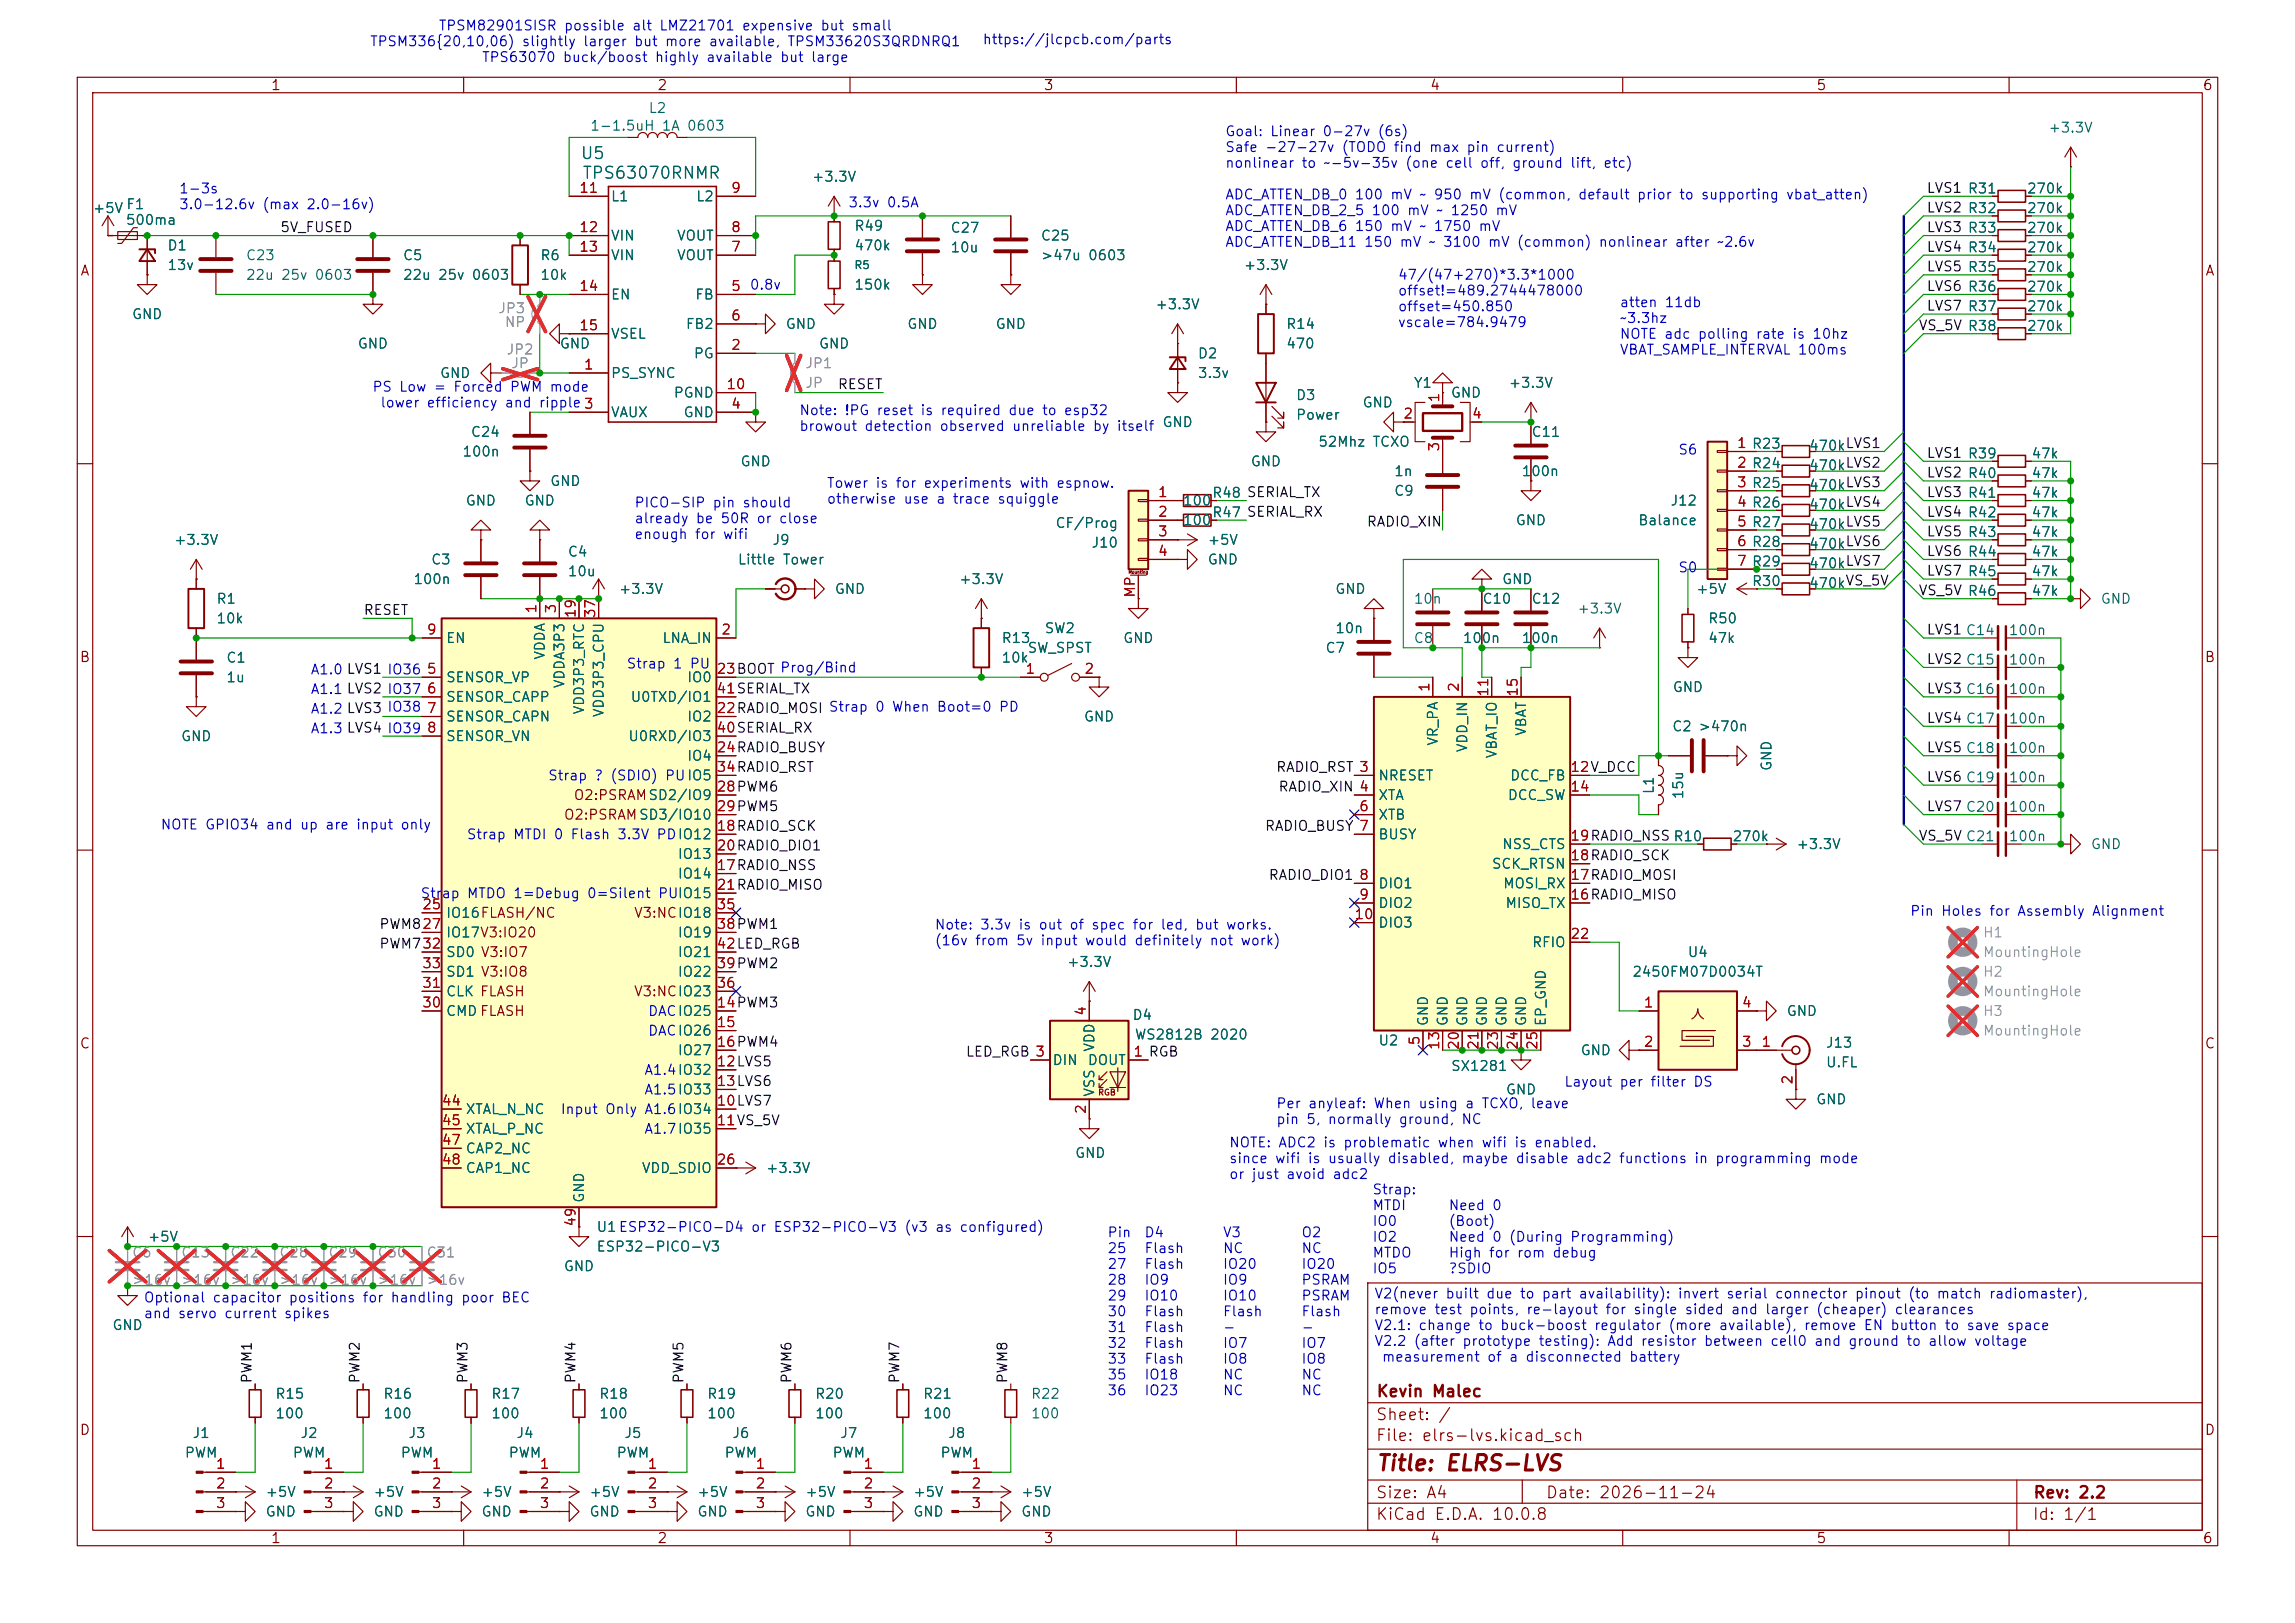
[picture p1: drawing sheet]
<svg xmlns="http://www.w3.org/2000/svg" width="297mm" height="210mm" viewBox="0 0 297 210" stroke-linecap="round" stroke-linejoin="round" font-family="sans-serif">
<defs><g id="words">
<text font-size="2" fill="#840000" x="178" y="190.8">Title: ELRS-LVS</text>
<g font-size="1.5" fill="#006464">
<text x="75" y="21">U5</text>
<text x="75.3" y="23.5">TPS63070RNMR</text>
</g>
<g font-size="1.5" fill="#840000">
<text x="178" y="184.1">Sheet: /</text>
<text x="178" y="181.1">Kevin Malec</text>
<text x="178" y="186.8">File: elrs-lvs.kicad_sch</text>
<text x="178" y="197">KiCad E.D.A. 10.0.8</text>
<text x="178" y="194.2">Size: A4</text>
<text x="200" y="194.2">Date: 2026-11-24</text>
<text x="263" y="197">Id: 1/1</text>
<text x="263" y="194.2">Rev: 2.2</text>
</g>
<g font-size="1.3" fill="#0000c2">
<text x="56.7" y="4.3">TPSM82901SISR possible alt LMZ21701 expensive but small</text>
<text x="47.8" y="6.3">TPSM336{20,10,06) slightly larger but more available, TPSM33620S3QRDNRQ1</text>
<text x="62.3" y="8.3">TPS63070 buck/boost highly available but large</text>
<text x="127.1" y="6">https://jlcpcb.com/parts</text>
<text x="158.5" y="17.9">Goal: Linear 0-27v (6s)</text>
<text x="158.5" y="20">Safe -27-27v (TODO find max pin current)</text>
<text x="158.5" y="22">nonlinear to ~-5v-35v (one cell off, ground lift, etc)</text>
<text x="23.1" y="25.3">1-3s</text>
<text x="23.1" y="27.4">3.0-12.6v (max 2.0-16v)</text>
<text x="109.7" y="27.1">3.3v 0.5A</text>
<text x="158.5" y="26.1">ADC_ATTEN_DB_0 100 mV ~ 950 mV (common, default prior to supporting vbat_atten)</text>
<text x="158.5" y="28.2">ADC_ATTEN_DB_2_5 100 mV ~ 1250 mV</text>
<text x="158.5" y="30.2">ADC_ATTEN_DB_6 150 mV ~ 1750 mV</text>
<text x="158.5" y="32.3">ADC_ATTEN_DB_11 150 mV ~ 3100 mV (common) nonlinear after ~2.6v</text>
<text x="96.9" y="37.8">0.8v</text>
<text x="180.8" y="36.5">47/(47+270)*3.3*1000</text>
<text x="180.8" y="38.6">offset!=489.2744478000</text>
<text x="180.8" y="40.6">offset=450.850</text>
<text x="209.5" y="40.1">atten 11db</text>
<text x="180.8" y="42.6">vscale=784.9479</text>
<text x="209.5" y="42.1">~3.3hz</text>
<text x="209.5" y="44.2">NOTE adc polling rate is 10hz</text>
<text x="209.5" y="46.2">VBAT_SAMPLE_INTERVAL 100ms</text>
<text x="48.1" y="51">PS Low = Forced PWM mode</text>
<text x="49.1" y="53">lower efficiency and ripple3</text>
<text x="103.4" y="54">Note: !PG reset is required due to esp32</text>
<text x="103.4" y="56.1">browout detection observed unreliable by itself</text>
<text x="217.1" y="59.1">S6</text>
<text x="82" y="66">PICO-SIP pin should</text>
<text x="106.9" y="63.4">Tower is for experiments with espnow.</text>
<text x="106.9" y="65.5">otherwise use a trace squiggle</text>
<text x="82" y="68">already be 50R or close</text>
<text x="82" y="70.1">enough for wifi</text>
<text x="217.1" y="74.4">S0</text>
<text x="40.1" y="87.6">A1.0 LVS1 IO36</text>
<text x="81" y="86.8">Strap 1 PU</text>
<text x="40.1" y="95.2">A1.3 LVS4 IO39</text>
<text x="40.1" y="92.7">A1.2 LVS3 IO38</text>
<text x="40.1" y="90.1">A1.1 LVS2 IO37</text>
<text x="70.8" y="101.3">Strap ? (SDIO) PUIO5</text>
<text x="20.7" y="107.6">NOTE GPIO34 and up are input only</text>
<text x="60.3" y="108.9">Strap MTDI 0 Flash 3.3V PDIO12</text>
<text x="54.3" y="116.5">Strap MTDO 1=Debug 0=Silent PUIO15</text>
<text x="247.1" y="118.8">Pin Holes for Assembly Alignment</text>
<text x="120.9" y="120.6">Note: 3.3v is out of spec for led, but works.</text>
<text x="120.9" y="122.6">(16v from 5v input would definitely not work)</text>
<text x="83.8" y="131.8">DACIO25</text>
<text x="83.8" y="134.3">DACIO26</text>
<text x="83.3" y="139.4">A1.4IO32</text>
<text x="83.3" y="141.9">A1.5IO33</text>
<text x="165.1" y="143.7">Per anyleaf: When using a TCXO, leave</text>
<text x="202.3" y="140.9">Layout per filter DS</text>
<text x="72.5" y="144.5">Input Only A1.6IO34</text>
<text x="83.3" y="147">A1.7IO35</text>
<text x="159" y="148.8">NOTE: ADC2 is problematic when wifi is enabled.</text>
<text x="165.1" y="145.8">pin 5, normally ground, NC</text>
<text x="159" y="150.8">since wifi is usually disabled, maybe disable adc2 functions in programming mode</text>
<text x="159" y="152.9">or just avoid adc2</text>
<text x="177.5" y="154.9">Strap:</text>
<text x="143.2" y="160.4">Pin</text>
<text x="148" y="160.4">D4</text>
<text x="158.2" y="160.4">V3</text>
<text x="168.3" y="160.4">O2</text>
<text x="177.5" y="156.9">MTDI</text>
<text x="177.5" y="158.9">IO0</text>
<text x="177.5" y="161">IO2</text>
<text x="187.4" y="156.9">Need 0</text>
<text x="187.4" y="158.9">(Boot)</text>
<text x="187.4" y="161">Need 0 (During Programming)</text>
<text x="143.2" y="162.5">25</text>
<text x="143.2" y="164.5">27</text>
<text x="143.2" y="166.6">28</text>
<text x="148" y="162.5">Flash</text>
<text x="148" y="164.5">Flash</text>
<text x="148" y="166.6">IO9</text>
<text x="158.2" y="162.5">NC</text>
<text x="158.2" y="164.5">IO20</text>
<text x="158.2" y="166.6">IO9</text>
<text x="168.3" y="162.5">NC</text>
<text x="168.3" y="164.5">IO20</text>
<text x="168.3" y="166.6">PSRAM</text>
<text x="177.5" y="163">MTDO</text>
<text x="177.5" y="165.1">IO5</text>
<text x="187.4" y="163">High for rom debug</text>
<text x="187.4" y="165.1">?SDIO</text>
<text x="18.5" y="168.8">Optional capacitor positions for handling poor BEC</text>
<text x="18.5" y="170.9">and servo current spikes</text>
<text x="143.2" y="168.6">29</text>
<text x="143.2" y="170.6">30</text>
<text x="143.2" y="172.7">31</text>
<text x="148" y="168.6">IO10</text>
<text x="148" y="170.6">Flash</text>
<text x="148" y="172.7">Flash</text>
<text x="158.2" y="168.6">IO10</text>
<text x="158.2" y="170.6">Flash</text>
<text x="158.2" y="172.7">-</text>
<text x="168.3" y="168.6">PSRAM</text>
<text x="168.3" y="170.6">Flash</text>
<text x="168.3" y="172.7">-</text>
<text x="177.8" y="168.3">V2(never built due to part availability): invert serial connector pinout (to match radiomaster),</text>
<text x="177.8" y="170.4">remove test points, re-layout for single sided and larger (cheaper) clearances</text>
<text x="177.8" y="172.4">V2.1: change to buck-boost regulator (more available), remove EN button to save space</text>
<text x="143.2" y="174.7">32</text>
<text x="143.2" y="176.8">33</text>
<text x="143.2" y="178.8">35</text>
<text x="148" y="174.7">Flash</text>
<text x="148" y="176.8">Flash</text>
<text x="148" y="178.8">IO18</text>
<text x="158.2" y="174.7">IO7</text>
<text x="158.2" y="176.8">IO8</text>
<text x="158.2" y="178.8">NC</text>
<text x="168.3" y="174.7">IO7</text>
<text x="168.3" y="176.8">IO8</text>
<text x="168.3" y="178.8">NC</text>
<text x="177.8" y="174.5">V2.2 (after prototype testing): Add resistor between cell0 and ground to allow voltage</text>
<text x="178.7" y="176.5">measurement of a disconnected battery</text>
<text x="143.2" y="180.9">36</text>
<text x="148" y="180.9">IO23</text>
<text x="158.2" y="180.9">NC</text>
<text x="168.3" y="180.9">NC</text>
</g>
<g font-size="1.3" fill="#840000">
<text x="35" y="12">1</text>
<text x="85" y="12">2</text>
<text x="135" y="12">3</text>
<text x="185" y="12">4</text>
<text x="235" y="12">5</text>
<text x="285" y="12">6</text>
<text x="10.3" y="36">A</text>
<text x="285.3" y="36">A</text>
<text x="10.2" y="86">B</text>
<text x="285.2" y="86">B</text>
<text x="72.9" y="106.4">O2:PSRAMSD3/IO10</text>
<text x="74.1" y="103.8">O2:PSRAMSD2/IO9</text>
<text x="82" y="119.1">V3:NCIO18</text>
<text x="82" y="129.2">V3:NCIO23</text>
<text x="10.2" y="136">C</text>
<text x="285.2" y="136">C</text>
<text x="10.2" y="186">D</text>
<text x="285.2" y="186">D</text>
<text x="35" y="200">1</text>
<text x="85" y="200">2</text>
<text x="135" y="200">3</text>
<text x="185" y="200">4</text>
<text x="235" y="200">5</text>
<text x="285" y="200">6</text>
</g>
<g font-size="1.3" fill="#006464">
<text x="76.3" y="17.2">1-1.5uH 1A 0603</text>
<text x="83.8" y="14.9">L2</text>
<text x="265" y="17.5">+3.3V</text>
<text x="105" y="23.8">+3.3V</text>
<text x="11.9" y="27.9">+5V</text>
<text x="16.2" y="29.4">500ma</text>
<text x="16.2" y="27.4">F1</text>
<text x="79" y="26.4">L1</text>
<text x="90" y="26.4">L2</text>
<text x="254.6" y="27.9">R32</text>
<text x="254.6" y="25.3">R31</text>
<text x="262.2" y="25.3">270k</text>
<text x="262.2" y="27.9">270k</text>
<text x="21.6" y="32.7">D1</text>
<text x="21.6" y="35.3">13v</text>
<text x="31.7" y="34">C23</text>
<text x="52.1" y="34">C5</text>
<text x="69.8" y="34">R6</text>
<text x="79" y="31.4">VIN</text>
<text x="79" y="34">VIN</text>
<text x="87.5" y="34">VOUT</text>
<text x="87.5" y="31.4">VOUT</text>
<text x="110.5" y="30.2">R49</text>
<text x="110.5" y="32.7">470k</text>
<text x="122.9" y="30.4">C27</text>
<text x="122.9" y="33">10u</text>
<text x="134.6" y="31.4">C25</text>
<text x="134.6" y="34">&gt;47u 0603</text>
<text x="160.9" y="35.3">+3.3V</text>
<text x="254.6" y="35.5">R35</text>
<text x="254.6" y="30.4">R33</text>
<text x="254.6" y="33">R34</text>
<text x="262.2" y="33">270k</text>
<text x="262.2" y="30.4">270k</text>
<text x="262.2" y="35.5">270k</text>
<text x="17" y="41.6">GND</text>
<text x="31.7" y="36.5">22u 25v 0603</text>
<text x="52.1" y="36.5">22u 25v 0603</text>
<text x="69.8" y="36.5">10k</text>
<text x="79" y="39.1">EN</text>
<text x="89.9" y="39.1">FB</text>
<text x="110.5" y="37.8">150k</text>
<text x="149.4" y="40.3">+3.3V</text>
<text x="254.6" y="38">R36</text>
<text x="254.6" y="40.6">R37</text>
<text x="262.2" y="40.6">270k</text>
<text x="262.2" y="38">270k</text>
<text x="46.2" y="45.4">GND</text>
<text x="72.3" y="45.4">GND</text>
<text x="79" y="44.1">VSEL</text>
<text x="88.7" y="42.9">FB2</text>
<text x="89.7" y="46.7">PG</text>
<text x="101.6" y="42.9">GND</text>
<text x="105.9" y="45.4">GND</text>
<text x="117.3" y="42.9">GND</text>
<text x="128.7" y="42.9">GND</text>
<text x="154.9" y="46.7">D2</text>
<text x="166.4" y="42.9">R14</text>
<text x="166.4" y="45.4">470</text>
<text x="254.6" y="43.1">R38</text>
<text x="262.2" y="43.1">270k</text>
<text x="56.9" y="49.2">GND</text>
<text x="79" y="49.2">PS_SYNC</text>
<text x="87.1" y="51.8">PGND</text>
<text x="154.9" y="49.2">3.3v</text>
<text x="167.6" y="52.1">D3</text>
<text x="176.2" y="53">GND</text>
<text x="182.9" y="50.5">Y1</text>
<text x="187.7" y="51.8">GND</text>
<text x="195.2" y="50.5">+3.3V</text>
<text x="59.8" y="59.4">100n</text>
<text x="60.8" y="56.8">C24</text>
<text x="79" y="54.3">VAUX</text>
<text x="88.4" y="54.3">GND</text>
<text x="150.3" y="55.6">GND</text>
<text x="167.6" y="54.6">Power</text>
<text x="170.5" y="58.1">52Mhz TCXO</text>
<text x="198.1" y="56.8">C11</text>
<text x="234" y="58.6">470k</text>
<text x="254.6" y="59.6">R39</text>
<text x="262.8" y="59.6">47k</text>
<text x="60.2" y="65.7">GND</text>
<text x="67.8" y="65.7">GND</text>
<text x="71.1" y="63.2">GND</text>
<text x="95.7" y="60.7">GND</text>
<text x="153" y="65.7">100</text>
<text x="156.8" y="64.7">R48 SERIAL_TX</text>
<text x="156.8" y="64.7">R48</text>
<text x="161.8" y="60.7">GND</text>
<text x="180.3" y="64.5">C9</text>
<text x="180.3" y="61.9">1n</text>
<text x="196.8" y="61.9">100n</text>
<text x="216.1" y="65.7">J12</text>
<text x="234" y="63.7">470k</text>
<text x="234" y="61.2">470k</text>
<text x="254.6" y="64.7">R41</text>
<text x="254.6" y="62.2">R40</text>
<text x="262.8" y="62.2">47k</text>
<text x="262.8" y="64.7">47k</text>
<text x="22.4" y="70.8">+3.3V</text>
<text x="99.9" y="70.8">J9</text>
<text x="136.5" y="68.6">CF/Prog</text>
<text x="141.2" y="71.2">J10</text>
<text x="153" y="68.3">100</text>
<text x="156.2" y="70.8">+5V</text>
<text x="156.8" y="67.3">R47 SERIAL_RX</text>
<text x="156.8" y="67.3">R47</text>
<text x="196.1" y="68.3">GND</text>
<text x="211.9" y="68.3">Balance</text>
<text x="234" y="66.2">470k</text>
<text x="234" y="68.8">470k</text>
<text x="234" y="71.3">470k</text>
<text x="254.6" y="67.3">R42</text>
<text x="254.6" y="69.8">R43</text>
<text x="262.8" y="67.3">47k</text>
<text x="262.8" y="69.8">47k</text>
<text x="53.4" y="75.9">100n</text>
<text x="55.7" y="73.4">C3</text>
<text x="73.4" y="72.3">C4</text>
<text x="73.4" y="74.9">10u</text>
<text x="80" y="77.2">+3.3V</text>
<text x="95.4" y="73.4">Little Tower</text>
<text x="107.9" y="77.2">GND</text>
<text x="124" y="75.9">+3.3V</text>
<text x="156.2" y="73.4">GND</text>
<text x="172.7" y="77.2">GND</text>
<text x="194.3" y="75.9">GND</text>
<text x="219.4" y="77.2">+5V</text>
<text x="226.6" y="76.1">R30</text>
<text x="234" y="76.4">470k</text>
<text x="234" y="73.9">470k</text>
<text x="254.6" y="74.9">R45</text>
<text x="254.6" y="77.4">R46</text>
<text x="254.6" y="72.3">R44</text>
<text x="262.8" y="74.9">47k</text>
<text x="262.8" y="77.4">47k</text>
<text x="262.8" y="72.3">47k</text>
<text x="27.9" y="78.4">R1</text>
<text x="27.9" y="81">10k</text>
<text x="57.6" y="83.5">EN</text>
<text x="85.6" y="83.5">LNA_IN</text>
<text x="129.5" y="83.5">R13</text>
<text x="135.1" y="82.2">SW2</text>
<text x="145.3" y="83.5">GND</text>
<text x="172.7" y="82.2">10n</text>
<text x="182.9" y="83.5">C8</text>
<text x="182.9" y="78.4">10n</text>
<text x="189.2" y="83.5">100n</text>
<text x="191.8" y="78.4">C10</text>
<text x="196.8" y="83.5">100n</text>
<text x="198.1" y="78.4">C12</text>
<text x="204" y="79.7">+3.3V</text>
<text x="221" y="81">R50</text>
<text x="221" y="83.5">47k</text>
<text x="259.9" y="82.5">100n</text>
<text x="271.8" y="78.4">GND</text>
<text x="29.2" y="86.1">C1</text>
<text x="29.2" y="88.6">1u</text>
<text x="57.6" y="88.6">SENSOR_VP</text>
<text x="70.8" y="85.5" transform="rotate(-90 70.8 85.5)">VDDA</text>
<text x="73.4" y="89.2" transform="rotate(-90 73.4 89.2)">VDDA3P3</text>
<text x="88.8" y="88.6">IO0</text>
<text x="129.5" y="86.1">10k</text>
<text x="132.9" y="84.8">SW_SPST</text>
<text x="171.4" y="84.8">C7</text>
<text x="216.4" y="89.9">GND</text>
<text x="259.9" y="86.3">100n</text>
<text x="57.6" y="91.1">SENSOR_CAPP</text>
<text x="57.6" y="93.7">SENSOR_CAPN</text>
<text x="75.9" y="92.5" transform="rotate(-90 75.9 92.5)">VDD3P3_RTC</text>
<text x="78.4" y="92.9" transform="rotate(-90 78.4 92.9)">VDD3P3_CPU</text>
<text x="81.5" y="91.1">U0TXD/IO1</text>
<text x="88.8" y="93.7">IO2</text>
<text x="140.2" y="93.7">GND</text>
<text x="197.8" y="95.3" transform="rotate(-90 197.8 95.3)">VBAT</text>
<text x="216.3" y="94.9">C2 &gt;470n</text>
<text x="259.9" y="93.9">100n</text>
<text x="259.9" y="90.1">100n</text>
<text x="23.3" y="96.2">GND</text>
<text x="57.6" y="96.2">SENSOR_VN</text>
<text x="81.2" y="96.2">U0RXD/IO3</text>
<text x="88.8" y="98.8">IO4</text>
<text x="88.8" y="101.3">IO5</text>
<text x="178.3" y="101.3">NRESET</text>
<text x="186.4" y="96.6" transform="rotate(-90 186.4 96.6)">VR_PA</text>
<text x="190.2" y="97.4" transform="rotate(-90 190.2 97.4)">VDD_IN</text>
<text x="194" y="98.2" transform="rotate(-90 194 98.2)">VBAT_IO</text>
<text x="195.3" y="101.3">DCC_FB</text>
<text x="229.6" y="99.9" transform="rotate(-90 229.6 99.9)">GND</text>
<text x="259.9" y="97.7">100n</text>
<text x="259.9" y="101.5">100n</text>
<text x="82.6" y="106.4">SD3/IO10</text>
<text x="83.8" y="103.8">SD2/IO9</text>
<text x="178.3" y="103.8">XTA</text>
<text x="178.3" y="106.4">XTB</text>
<text x="195" y="103.8">DCC_SW</text>
<text x="214.3" y="102.8" transform="rotate(-90 214.3 102.8)">L1</text>
<text x="218.1" y="103.5" transform="rotate(-90 218.1 103.5)">15u</text>
<text x="259.9" y="105.4">100n</text>
<text x="87.6" y="114">IO14</text>
<text x="87.6" y="111.5">IO13</text>
<text x="87.6" y="108.9">IO12</text>
<text x="178.3" y="108.9">BUSY</text>
<text x="193" y="112.7">SCK_RTSN</text>
<text x="194.3" y="110.2">NSS_CTS</text>
<text x="216.5" y="109.2">R10</text>
<text x="224.1" y="109.2">270k</text>
<text x="232.4" y="110.2">+3.3V</text>
<text x="259.9" y="109.2">100n</text>
<text x="270.5" y="110.2">GND</text>
<text x="57.6" y="119.1">IO16FLASH/NC</text>
<text x="57.6" y="119.1">IO16</text>
<text x="87.6" y="116.5">IO15</text>
<text x="87.6" y="119.1">IO18</text>
<text x="178.3" y="115.3">DIO1</text>
<text x="178.3" y="117.8">DIO2</text>
<text x="194.4" y="115.3">MOSI_RX</text>
<text x="194.7" y="117.8">MISO_TX</text>
<text x="57.6" y="121.6">IO17V3:IO20</text>
<text x="57.6" y="124.2">SD0 V3:IO7</text>
<text x="57.6" y="121.6">IO17</text>
<text x="57.6" y="124.2">SD0</text>
<text x="87.6" y="121.6">IO19</text>
<text x="87.6" y="124.2">IO21</text>
<text x="138" y="125.4">+3.3V</text>
<text x="178.3" y="120.3">DIO3</text>
<text x="198.2" y="122.9">RFIO</text>
<text x="218.3" y="124.2">U4</text>
<text x="57.6" y="131.8">CMDFLASH</text>
<text x="57.6" y="129.2">CLK FLASH</text>
<text x="57.6" y="126.7">SD1 V3:IO8</text>
<text x="57.6" y="131.8">CMD</text>
<text x="57.6" y="129.2">CLK</text>
<text x="57.6" y="126.7">SD1</text>
<text x="87.6" y="126.7">IO22</text>
<text x="87.6" y="131.8">IO25</text>
<text x="87.6" y="129.2">IO23</text>
<text x="211.1" y="126.7">2450FM07D0034T</text>
<text x="231.1" y="131.8">GND</text>
<text x="87.6" y="136.9">IO27</text>
<text x="87.6" y="134.3">IO26</text>
<text x="141.9" y="136.2" transform="rotate(-90 141.9 136.2)">VDD</text>
<text x="146.5" y="132.3">D4</text>
<text x="146.8" y="134.8">WS2812B 2020</text>
<text x="178.3" y="135.6">U2</text>
<text x="185.1" y="132.9" transform="rotate(-90 185.1 132.9)">GND</text>
<text x="187.7" y="132.9" transform="rotate(-90 187.7 132.9)">GND</text>
<text x="190.2" y="132.9" transform="rotate(-90 190.2 132.9)">GND</text>
<text x="192.7" y="132.9" transform="rotate(-90 192.7 132.9)">GND</text>
<text x="195.3" y="132.9" transform="rotate(-90 195.3 132.9)">GND</text>
<text x="197.8" y="132.9" transform="rotate(-90 197.8 132.9)">GND</text>
<text x="200.4" y="132.9" transform="rotate(-90 200.4 132.9)">EP_GND</text>
<text x="204.5" y="136.9">GND</text>
<text x="236.2" y="135.9">J13</text>
<text x="87.6" y="139.4">IO32</text>
<text x="87.6" y="141.9">IO33</text>
<text x="136.1" y="138.1">DIN</text>
<text x="140.7" y="138.1">DOUT</text>
<text x="141.9" y="142" transform="rotate(-90 141.9 142)">VSS</text>
<text x="187.7" y="138.9">SX1281</text>
<text x="194.8" y="141.9">GND</text>
<text x="234.9" y="143.2">GND</text>
<text x="236.2" y="138.4">U.FL</text>
<text x="60.2" y="144.5">XTAL_N_NC</text>
<text x="60.2" y="147">XTAL_P_NC</text>
<text x="60.2" y="149.6">CAP2_NC</text>
<text x="87.6" y="144.5">IO34</text>
<text x="87.6" y="147">IO35</text>
<text x="60.2" y="152.1">CAP1_NC</text>
<text x="75.9" y="155.7" transform="rotate(-90 75.9 155.7)">GND</text>
<text x="83" y="152.1">VDD_SDIO</text>
<text x="99" y="152.1">+3.3V</text>
<text x="139" y="150.1">GND</text>
<text x="19" y="161">+5V</text>
<text x="77.1" y="159.7">U1ESP32-PICO-D4 or ESP32-PICO-V3 (v3 as configured)</text>
<text x="77.1" y="159.7">U1</text>
<text x="72.9" y="164.8">GND</text>
<text x="77.1" y="162.3">ESP32-PICO-V3</text>
<text x="14.4" y="172.4">GND</text>
<text x="35.5" y="181.3">R15</text>
<text x="35.5" y="183.8">100</text>
<text x="49.5" y="181.3">R16</text>
<text x="49.5" y="183.8">100</text>
<text x="63.5" y="181.3">R17</text>
<text x="63.5" y="183.8">100</text>
<text x="77.5" y="181.3">R18</text>
<text x="77.5" y="183.8">100</text>
<text x="91.4" y="181.3">R19</text>
<text x="91.4" y="183.8">100</text>
<text x="105.4" y="181.3">R20</text>
<text x="105.4" y="183.8">100</text>
<text x="119.4" y="181.3">R21</text>
<text x="119.4" y="183.8">100</text>
<text x="133.3" y="181.3">R22</text>
<text x="133.3" y="183.8">100</text>
<text x="23.8" y="188.9">PWM</text>
<text x="24.8" y="186.4">J1</text>
<text x="37.8" y="188.9">PWM</text>
<text x="38.8" y="186.4">J2</text>
<text x="51.8" y="188.9">PWM</text>
<text x="52.8" y="186.4">J3</text>
<text x="65.7" y="188.9">PWM</text>
<text x="66.7" y="186.4">J4</text>
<text x="79.7" y="188.9">PWM</text>
<text x="80.7" y="186.4">J5</text>
<text x="93.7" y="188.9">PWM</text>
<text x="94.7" y="186.4">J6</text>
<text x="107.6" y="188.9">PWM</text>
<text x="108.6" y="186.4">J7</text>
<text x="121.6" y="188.9">PWM</text>
<text x="122.6" y="186.4">J8</text>
<text x="34.3" y="196.5">GND</text>
<text x="34.3" y="194">+5V</text>
<text x="48.2" y="196.5">GND</text>
<text x="48.2" y="194">+5V</text>
<text x="62.2" y="194">+5V</text>
<text x="62.2" y="196.5">GND</text>
<text x="76.2" y="196.5">GND</text>
<text x="76.2" y="194">+5V</text>
<text x="90.2" y="194">+5V</text>
<text x="90.2" y="196.5">GND</text>
<text x="104.1" y="196.5">GND</text>
<text x="104.1" y="194">+5V</text>
<text x="118.1" y="196.5">GND</text>
<text x="118.1" y="194">+5V</text>
<text x="132.1" y="194">+5V</text>
<text x="132.1" y="196.5">GND</text>
</g>
<g font-size="1.3" fill="#a90000">
<text x="74.9" y="25.3">11</text>
<text x="94.5" y="25.3">9</text>
<text x="74.9" y="30.3">12</text>
<text x="74.9" y="32.9">13</text>
<text x="94.5" y="32.9">7</text>
<text x="94.5" y="30.3">8</text>
<text x="74.9" y="38">14</text>
<text x="94.5" y="38">5</text>
<text x="94.5" y="41.8">6</text>
<text x="74.9" y="43">15</text>
<text x="94.5" y="45.6">2</text>
<text x="75.5" y="48.1">1</text>
<text x="75.5" y="53.2">3</text>
<text x="93.9" y="50.7">10</text>
<text x="94.5" y="53.2">4</text>
<text x="186.6" y="52.2" transform="rotate(-90 186.6 52.2)">1</text>
<text x="181.5" y="54.5">2</text>
<text x="186.6" y="58.5" transform="rotate(-90 186.6 58.5)">3</text>
<text x="190.4" y="54.5">4</text>
<text x="224.7" y="58.3">1 R23</text>
<text x="149.8" y="64.6">1</text>
<text x="224.7" y="60.8">2 R24</text>
<text x="224.7" y="63.4">3 R25</text>
<text x="224.7" y="65.9">4 R26</text>
<text x="149.8" y="67.2">2</text>
<text x="149.8" y="69.7">3</text>
<text x="224.7" y="68.4">5 R27</text>
<text x="224.7" y="71">6 R28</text>
<text x="147.2" y="77.4" transform="rotate(-90 147.2 77.4)">MP</text>
<text x="149.8" y="72.3">4</text>
<text x="224.7" y="73.5">7 R29</text>
<text x="55.1" y="82.4">9</text>
<text x="69.7" y="79.5" transform="rotate(-90 69.7 79.5)">1</text>
<text x="72.3" y="79.5" transform="rotate(-90 72.3 79.5)">3</text>
<text x="74.8" y="80.1" transform="rotate(-90 74.8 80.1)">19</text>
<text x="77.3" y="80.1" transform="rotate(-90 77.3 80.1)">37</text>
<text x="93.2" y="82.4">2</text>
<text x="55.1" y="87.5">5</text>
<text x="92.6" y="87.5">23BOOT Prog/Bind</text>
<text x="92.6" y="87.5">23</text>
<text x="132.6" y="87.5">1</text>
<text x="140.2" y="87.5">2</text>
<text x="185.3" y="89.6" transform="rotate(-90 185.3 89.6)">1</text>
<text x="189.1" y="89.6" transform="rotate(-90 189.1 89.6)">2</text>
<text x="55.1" y="90">6</text>
<text x="55.1" y="92.6">7</text>
<text x="55.1" y="95.1">8</text>
<text x="92.6" y="92.6">22RADIO_MOSI Strap 0 When Boot=0 PD</text>
<text x="92.6" y="95.1">40SERIAL_RX</text>
<text x="92.6" y="90">41SERIAL_TX</text>
<text x="92.6" y="92.6">22</text>
<text x="92.6" y="95.1">40</text>
<text x="92.6" y="90">41</text>
<text x="192.9" y="90.2" transform="rotate(-90 192.9 90.2)">11</text>
<text x="196.7" y="90.2" transform="rotate(-90 196.7 90.2)">15</text>
<text x="92.6" y="97.7">24RADIO_BUSY</text>
<text x="92.6" y="100.2">34RADIO_RST</text>
<text x="92.6" y="97.7">24</text>
<text x="92.6" y="100.2">34</text>
<text x="175.8" y="100.2">3</text>
<text x="203.1" y="100.2">12V_DCC</text>
<text x="203.1" y="100.2">12</text>
<text x="92.6" y="107.8">18RADIO_SCK</text>
<text x="92.6" y="102.7">28PWM6</text>
<text x="92.6" y="105.3">29PWM5</text>
<text x="92.6" y="107.8">18</text>
<text x="92.6" y="102.7">28</text>
<text x="92.6" y="105.3">29</text>
<text x="175.8" y="105.3">6</text>
<text x="175.8" y="102.7">4</text>
<text x="175.8" y="107.8">7</text>
<text x="203.1" y="102.7">14</text>
<text x="92.6" y="112.9">17RADIO_NSS</text>
<text x="92.6" y="110.4">20RADIO_DIO1</text>
<text x="92.6" y="112.9">17</text>
<text x="92.6" y="110.4">20</text>
<text x="203.1" y="111.6">18RADIO_SCK</text>
<text x="203.1" y="109.1">19RADIO_NSS R10</text>
<text x="203.1" y="111.6">18</text>
<text x="203.1" y="109.1">19</text>
<text x="54.5" y="118">25</text>
<text x="92.6" y="115.4">21RADIO_MISO</text>
<text x="92.6" y="118">35</text>
<text x="92.6" y="115.4">21</text>
<text x="175.2" y="119.2">10</text>
<text x="175.8" y="114.2">8</text>
<text x="175.8" y="116.7">9</text>
<text x="203.1" y="116.7">16RADIO_MISO</text>
<text x="203.1" y="114.2">17RADIO_MOSI</text>
<text x="203.1" y="116.7">16</text>
<text x="203.1" y="114.2">17</text>
<text x="54.5" y="125.6">33</text>
<text x="54.5" y="120.5">27</text>
<text x="54.5" y="123.1">32</text>
<text x="92.6" y="120.5">38PWM1</text>
<text x="92.6" y="125.6">39PWM2</text>
<text x="92.6" y="123.1">42LED_RGB</text>
<text x="92.6" y="120.5">38</text>
<text x="92.6" y="125.6">39</text>
<text x="92.6" y="123.1">42</text>
<text x="203.1" y="121.8">22</text>
<text x="54.5" y="130.7">30</text>
<text x="54.5" y="128.1">31</text>
<text x="92.6" y="130.7">14PWM3</text>
<text x="92.6" y="128.1">36</text>
<text x="92.6" y="130.7">14</text>
<text x="140.8" y="131.5" transform="rotate(-90 140.8 131.5)">4</text>
<text x="212.6" y="130.7">1</text>
<text x="225.3" y="130.7">4</text>
<text x="92.6" y="133.2">15</text>
<text x="92.6" y="135.8">16PWM4</text>
<text x="92.6" y="135.8">16</text>
<text x="133.9" y="137">3</text>
<text x="146.6" y="137">1 RGB</text>
<text x="146.6" y="137">1</text>
<text x="184" y="135.4" transform="rotate(-90 184 135.4)">5</text>
<text x="186.6" y="136" transform="rotate(-90 186.6 136)">13</text>
<text x="189.1" y="136" transform="rotate(-90 189.1 136)">20</text>
<text x="191.6" y="136" transform="rotate(-90 191.6 136)">21</text>
<text x="194.2" y="136" transform="rotate(-90 194.2 136)">23</text>
<text x="196.7" y="136" transform="rotate(-90 196.7 136)">24</text>
<text x="199.3" y="136" transform="rotate(-90 199.3 136)">25</text>
<text x="212.6" y="135.8">2</text>
<text x="225.3" y="135.8">3</text>
<text x="227.9" y="135.8">1</text>
<text x="57.1" y="143.4">44</text>
<text x="92.6" y="143.4">10LVS7</text>
<text x="92.6" y="138.3">12LVS5</text>
<text x="92.6" y="140.8">13LVS6</text>
<text x="92.6" y="143.4">10</text>
<text x="92.6" y="138.3">12</text>
<text x="92.6" y="140.8">13</text>
<text x="232.3" y="140.4" transform="rotate(-90 232.3 140.4)">2</text>
<text x="57.1" y="145.9">45</text>
<text x="57.1" y="148.5">47</text>
<text x="92.6" y="145.9">11VS_5V</text>
<text x="92.6" y="145.9">11</text>
<text x="140.8" y="144.2" transform="rotate(-90 140.8 144.2)">2</text>
<text x="57.1" y="151">48</text>
<text x="92.6" y="151">26</text>
<text x="74.8" y="158.8" transform="rotate(-90 74.8 158.8)">49</text>
<text x="27.8" y="190.4">1</text>
<text x="41.8" y="190.4">1</text>
<text x="55.8" y="190.4">1</text>
<text x="69.8" y="190.4">1</text>
<text x="83.7" y="190.4">1</text>
<text x="97.7" y="190.4">1</text>
<text x="111.7" y="190.4">1</text>
<text x="125.6" y="190.4">1</text>
<text x="27.8" y="192.9">2</text>
<text x="27.8" y="195.4">3</text>
<text x="41.8" y="192.9">2</text>
<text x="41.8" y="195.4">3</text>
<text x="55.8" y="192.9">2</text>
<text x="55.8" y="195.4">3</text>
<text x="69.8" y="192.9">2</text>
<text x="69.8" y="195.4">3</text>
<text x="83.7" y="192.9">2</text>
<text x="83.7" y="195.4">3</text>
<text x="97.7" y="192.9">2</text>
<text x="97.7" y="195.4">3</text>
<text x="111.7" y="192.9">2</text>
<text x="111.7" y="195.4">3</text>
<text x="125.6" y="192.9">2</text>
<text x="125.6" y="195.4">3</text>
</g>
<g font-size="1.3" fill="#0f0f0f">
<text x="249.2" y="27.8">LVS2 R32</text>
<text x="249.2" y="25.3">LVS1 R31</text>
<text x="36.2" y="30.4">5V_FUSED</text>
<text x="249.2" y="32.9">LVS4 R34</text>
<text x="249.2" y="35.4">LVS5 R35</text>
<text x="249.2" y="30.4">LVS3 R33</text>
<text x="249.2" y="38">LVS6 R36</text>
<text x="249.2" y="40.5">LVS7 R37</text>
<text x="248.2" y="43.1">VS_5V R38</text>
<text x="108.3" y="50.7">RESET</text>
<text x="238.7" y="58.3">LVS1</text>
<text x="249.2" y="59.6">LVS1 R39</text>
<text x="238.7" y="60.8">LVS2</text>
<text x="238.7" y="63.4">LVS3</text>
<text x="238.7" y="65.9">LVS4</text>
<text x="249.2" y="62.1">LVS2 R40</text>
<text x="249.2" y="64.6">LVS3 R41</text>
<text x="176.8" y="68.5">RADIO_XIN</text>
<text x="238.7" y="71">LVS6</text>
<text x="238.7" y="68.5">LVS5</text>
<text x="249.2" y="69.7">LVS5 R43</text>
<text x="249.2" y="67.2">LVS4 R42</text>
<text x="238.7" y="76.1">VS_5V</text>
<text x="238.7" y="73.5">LVS7</text>
<text x="248.2" y="77.3">VS_5V R46</text>
<text x="249.2" y="74.8">LVS7 R45</text>
<text x="249.2" y="72.3">LVS6 R44</text>
<text x="47" y="79.9">RESET</text>
<text x="249.2" y="82.4">LVS1 C14</text>
<text x="249.2" y="86.2">LVS2 C15</text>
<text x="249.2" y="90">LVS3 C16</text>
<text x="249.2" y="93.9">LVS4 C17</text>
<text x="165.1" y="100.2">RADIO_RST 3</text>
<text x="249.2" y="97.7">LVS5 C18</text>
<text x="249.2" y="101.5">LVS6 C19</text>
<text x="163.6" y="107.8">RADIO_BUSY 7</text>
<text x="165.4" y="102.7">RADIO_XIN 4</text>
<text x="249.2" y="105.3">LVS7 C20</text>
<text x="248.2" y="109.1">VS_5V C21</text>
<text x="164.1" y="114.2">RADIO_DIO1</text>
<text x="49" y="123.1">PWM732</text>
<text x="49" y="120.5">PWM827</text>
<text x="124.9" y="137">LED_RGB 3</text>
<text x="32.9" y="179.1" transform="rotate(-90 32.9 179.1)">PWM1</text>
<text x="46.9" y="179.1" transform="rotate(-90 46.9 179.1)">PWM2</text>
<text x="60.8" y="179.1" transform="rotate(-90 60.8 179.1)">PWM3</text>
<text x="74.8" y="179.1" transform="rotate(-90 74.8 179.1)">PWM4</text>
<text x="88.8" y="179.1" transform="rotate(-90 88.8 179.1)">PWM5</text>
<text x="102.7" y="179.1" transform="rotate(-90 102.7 179.1)">PWM6</text>
<text x="116.7" y="179.1" transform="rotate(-90 116.7 179.1)">PWM7</text>
<text x="130.7" y="179.1" transform="rotate(-90 130.7 179.1)">PWM8</text>
</g>
<g font-size="1.3" fill="#989898">
<text x="64.4" y="40.8">JP3</text>
<text x="65.2" y="42.6">NP</text>
<text x="65.5" y="46.2">JP2</text>
<text x="66.1" y="48">JP</text>
<text x="104.1" y="48">JP1</text>
<text x="104.1" y="50.5">JP</text>
<text x="256.5" y="121.6">H1</text>
<text x="256.5" y="124.2">MountingHole</text>
<text x="256.5" y="126.7">H2</text>
<text x="256.5" y="129.2">MountingHole</text>
<text x="256.5" y="131.8">H3</text>
<text x="256.5" y="134.3">MountingHole</text>
<text x="17" y="163">C6</text>
<text x="17" y="166.6">&gt;16v</text>
<text x="23.4" y="163">C13</text>
<text x="23.4" y="166.6">&gt;16v</text>
<text x="29.7" y="163">C22</text>
<text x="29.7" y="166.6">&gt;16v</text>
<text x="36.1" y="163">C28</text>
<text x="36.1" y="166.6">&gt;16v</text>
<text x="42.4" y="163">C29</text>
<text x="42.4" y="166.6">&gt;16v</text>
<text x="48.8" y="163">C30</text>
<text x="48.8" y="166.6">&gt;16v</text>
<text x="55.1" y="163">C31</text>
<text x="55.1" y="166.6">&gt;16v</text>
</g>
<text font-size="1" fill="#006464" x="110.5" y="35.1">R5</text>
<text font-size=".8" fill="#840000" x="142" y="141.9">RGB</text>
<text font-size=".4" fill="#840000" x="146" y="74.3">Mounting</text>
</g></defs>
<g fill="none" stroke="#840000" stroke-width=".15">
<path d="M10 10h277v190h-277zM12 12h273v186h-273zM60 10v2M81.3 17.8h1.2a.64 .64 0 0 1 .7-.7 .64 .64 0 0 1 .6 .7 .64 .64 0 0 1 .7-.7 .64 .64 0 0 1 .6 .7 .64 .64 0 0 1 .6-.7 .64 .64 0 0 1 .7 .7 .64 .64 0 0 1 .6-.7 .64 .64 0 0 1 .6 .7h1.3M110 10v2M160 10v2M210 10v2M260 10v2M268 19.1l-.8 1.2M268 19.1l.7 1.2M268 19.1v2.5M48.3 30.5v2.8"/>
<path d="M48.3 35.3v2.8M67.3 30.5v1.3M67.3 36.8v1.3M73.7 38.1h5M73.7 33h5M73.7 30.5h5M73.7 25.4h5M92.7 38.1h5.1M92.7 33h5.1M92.7 30.5h5.1M92.7 25.4h5.1M107.9 38.1v1.3h1.3l-1.3 1.2-1.2-1.2h1.2"/>
<path d="M107.9 38.1h.1M107.9 27.9h.1M107.9 25.4l-.7 1.3M107.9 25.4l.8 1.3M107.9 25.4v3.3M107.9 32.3v1.5M107.9 37.3v.8M119.4 35.6v1.2h1.2l-1.2 1.3-1.3-1.3h1.3M119.4 35.6h.1M119.4 27.9v2.8M119.4 32.8v2.8M130.8 35.6v1.2h1.3l-1.3 1.3-1.3-1.3h1.3"/>
<path d="M130.8 35.6h.1M130.8 27.9v2.8M130.8 32.8v2.8M257.8 33h.8M257.8 30.5h.8M257.8 25.4h.8M257.8 27.9h.8M262.1 33h.8M262.1 30.5h.8M262.1 25.4h.8M262.1 27.9h.8M268 21.6h.1"/>
<path d="M63.5 48.3v-1.3l-1.3 1.3 1.3 1.2v-1.2h1.3M64.8 48.3h.1M72.4 43.2v-1.3l-1.3 1.3 1.3 1.3v-1.3h1.3M73.7 43.2h.1M73.7 48.3h5M73.7 53.3h5M73.7 43.2h5M92.7 45.7h5.1M92.7 53.3h5.1M92.7 41.9h5.1M92.7 50.8h5.1M97.8 41.9h1.3v-1.3l1.2 1.3-1.2 1.3v-1.3"/>
<path d="M97.8 41.9h.1M186.7 58.4v2.8M10 60h2M186.7 63.2v2.8M191.8 74.9h1.2l-1.2-1.2-1.3 1.2h1.3v1.3M191.8 76.2h.1M198.1 62.2v1.3h1.3l-1.3 1.3-1.3-1.3h1.3M198.1 62.2h.1M285 60h2M207 83.8h.1M207 81.3l-.8 1.3M207 81.3l.8 1.3"/>
<path d="M207 81.3v2.5M218.4 83.8v1.3h1.3l-1.3 1.3-1.2-1.3h1.2M218.4 83.8h.1M10 110h2M285 110h2M10 160h2M177 166h108v32h-108zM285 160h2M60 198v2M110 198v2M160 198v2M177 194.5h108"/>
<path d="M177 191.5h108M177 187.5h108M177 181.5h108M197 191.5v3M210 198v2M260 198v2M261 191.5v6.5"/>
</g>
<path d="M78.7 24.1h14v30.5h-14zM107.2 33.8h1.5v3.5h-1.5zM107.2 28.7h1.5v3.6h-1.5zM258.6 32.3h3.5v1.5h-3.5zM258.6 24.6h3.5v1.6h-3.5zM258.6 27.2h3.5v1.5h-3.5zM258.6 29.7h3.5v1.5h-3.5z" fill="none" stroke="#840000" stroke-width=".2"/>
<g fill="none" stroke="#a1a1a1" stroke-width=".15">
<path d="M69.1 39.9l-.3 .7 .1 .4 .2 .4M69.8 38.1v1.3M64.8 48.3h1.2M66.5 48.5a1.08 1.08 0 0 0 1.6 0M68.6 48.3h1.2M69.8 41.9v1.3M102.6 47.5a1.08 1.08 0 0 0 0 1.5M102.9 45.7v1.3M102.9 49.5v1.3"/>
<circle cx="69.8" cy="39.6" r=".25"/>
<circle cx="66.3" cy="48.3" r=".25"/>
<circle cx="68.3" cy="48.3" r=".25"/>
<circle cx="69.8" cy="41.7" r=".25"/>
<circle cx="102.9" cy="49.3" r=".25"/>
<circle cx="102.9" cy="47.2" r=".25"/>
</g>
<path d="M68.3 38.4l2.3 4.5M70.6 38.4l-2.3 4.5M65 47.7l4.6 1.4M69.6 47.7l-4.6 1.4M101.8 46l1.8 4.5M103.6 46l-1.8 4.5" fill="none" stroke="#e12e31" stroke-width=".46"/>
<path d="M66.3 31.8h2v5h-2z" fill="none" stroke="#840000" stroke-width=".25"/>
<path d="M46.2 33.5h4.1M46.2 35.1h4.1M117.3 31h4.1M117.3 32.5h4.1M128.8 31h4M128.8 32.5h4M184.7 61.5h4M184.7 63h4" fill="none" stroke="#840000" stroke-width=".51"/>
<path d="M57.1 80h35.6v76.2h-35.6z" fill="#ffffc2"/>
<path d="M18 32.3h2.1v.5M19 32.3l1.1 1.5h-2.1zM151.4 46.2h2v.5M152.4 46.2l1 1.6h-2zM162.6 49.5h2.5l-1.3 2.6zM162.6 52.1h2.5M162.8 40.6h2v5.1h-2zM24.4 76.2h2v5.1h-2zM57.1 80h35.6v76.2h-35.6zM126 81.3h2v5.1h-2z" fill="none" stroke="#840000" stroke-width=".25"/>
<g fill="none" stroke="#840000" stroke-width=".15">
<path d="M14 30.5h.1M14 30.5h5v5.1M14 27.9l-.8 1.3M14 27.9l.7 1.3M14 27.9v2.6M15.2 30h2.6v1h-2.6zM17.8 29.5h-.5l-1.6 2h-.5M19 35.6v1.2h1.3l-1.3 1.3-1.2-1.3h1.2M19 35.6h.1M27.9 30.5v2.8M27.9 35.3v2.8M48.3 38.1v1.3h1.2l-1.2 1.2-1.3-1.2h1.3"/>
<path d="M48.3 38.1h.1M163.8 39.4h.1M163.8 36.8l-.7 1.3M163.8 36.8l.8 1.3M163.8 36.8v3.8M68.6 53.3v2.8M68.6 58.2v2.8M152.4 44.5v5M163.8 54.6v1.3h1.3l-1.3 1.3-1.2-1.3h1.2M163.8 54.6h.1M163.8 45.7v8.9M164.6 53.8l1.5 1.6v-.8v.8h-.7"/>
<path d="M164.6 52.6l1.5 1.5v-.8v.8h-.7M180.3 54.6v-1.3l-1.2 1.3 1.2 1.3v-1.3h1.3M181.6 54.6h.1M181.6 54.6h1.5M184.4 52.1h-1.3v5.1h1.3M186.7 49.5h1.3l-1.3-1.2-1.3 1.2h1.3v1.3M186.7 50.8h.1M186.7 50.8v1.8M186.7 56.6v1.8M189 52.1h1.2v5.1h-1.2M190.2 54.6h1.6M198.1 54.6h.1"/>
<path d="M198.1 52.1l-.7 1.2M198.1 52.1l.8 1.2M198.1 52.1v5.3M198.1 59.4v2.8M257.8 59.7h.8M262.1 59.7h.8M25.4 74.9h.1M25.4 72.4l-.8 1.3M25.4 72.4l.8 1.3M25.4 72.4v3.8M62.2 68.6h1.3l-1.3-1.3-1.2 1.3h1.2v1.3M62.2 69.9h.1"/>
<path d="M62.2 69.9v2.7M62.2 74.7v2.8M68.6 61v1.2h1.2l-1.2 1.3-1.3-1.3h1.3M68.6 61h.1M69.8 68.6h1.3l-1.3-1.3-1.2 1.3h1.2v1.3M69.8 69.9h.1M69.8 69.9v2.7M69.8 74.7v5.3M72.4 77.5v2.5M74.9 77.5v2.5M77.5 77.5h.1M77.5 74.9v5.1"/>
<path d="M77.5 74.9l-.8 1.3M77.5 74.9l.7 1.3M99.1 76.2h2M102.9 76.2h1.2M127 77.5l-.8 1.2M127 77.5l.8 1.2M127 77.5v3.8M147.3 77.5v1.2h1.3l-1.3 1.3-1.3-1.3h1.3M147.3 77.5h.1M229.9 76.2h.7M229.9 63.5h.7M229.9 66h.7"/>
<path d="M229.9 68.6h.7M229.9 61h.7M229.9 71.1h.7M229.9 73.7h.7M234.2 76.2h.7M234.2 63.5h.7M234.2 66h.7M234.2 68.6h.7M234.2 61h.7M234.2 71.1h.7M234.2 73.7h.7M257.8 62.2h.8"/>
<path d="M257.8 64.8h.8M257.8 67.3h.8M257.8 69.9h.8M257.8 74.9h.8M257.8 77.5h.8M257.8 72.4h.8M262.1 62.2h.8M262.1 64.8h.8M262.1 67.3h.8M262.1 69.9h.8M262.1 74.9h.8M262.1 77.5h.8"/>
<path d="M262.1 72.4h.8M25.4 90.2v1.2h1.3l-1.3 1.3-1.3-1.3h1.3M25.4 90.2h.1M25.4 81.3v4M25.4 87.4v2.8M54.6 82.6h2.5M54.6 87.6h2.5M54.6 90.2h2.5M54.6 92.7h2.5M54.6 95.3h2.5M92.7 82.6h2.5M92.7 87.6h2.5"/>
<path d="M92.7 90.2h2.5M92.7 92.7h2.5M92.7 95.3h2.5M92.7 97.8h2.5M127 80h.1M127 86.4v1.2M132.1 87.6h2.5M138.7 85.9l-3.1 1.5M139.7 87.6h2.5M142.2 87.6v1.3h1.3l-1.3 1.3-1.2-1.3h1.2M142.2 87.6h.1M256.5 82.6h2.1"/>
<path d="M256.5 90.2h2.1M256.5 94h2.1M256.5 86.4h2.1M259.6 82.6h2M259.6 90.2h2M259.6 94h2M259.6 86.4h2M54.6 118.1h2.5M92.7 113h2.5M92.7 108h2.5M92.7 110.5h2.5M92.7 115.6h2.5"/>
<path d="M92.7 118.1h2.5M92.7 102.9h2.5M92.7 105.4h2.5M92.7 100.3h2.5M54.6 130.8h2.5M54.6 120.7h2.5M54.6 128.3h2.5M54.6 123.2h2.5M54.6 125.7h2.5M92.7 138.4h2.5M92.7 130.8h2.5M92.7 133.4h2.5"/>
<path d="M92.7 135.9h2.5M92.7 120.7h2.5M92.7 128.3h2.5M92.7 123.2h2.5M92.7 125.7h2.5M141 129.5h.1M141 127l-.8 1.3M141 127l.7 1.3M141 127v2.5M16.5 158.8l-.8 1.2M16.5 158.8l.8 1.2M16.5 158.8v2.5"/>
<path d="M57.1 143.5h2.6M57.1 146.1h2.6M57.1 151.1h2.6M57.1 148.6h2.6M74.9 156.2v2.6M92.7 143.5h2.5M92.7 146.1h2.5M92.7 141h2.5M92.7 151.1h2.5M16.5 161.3h.1M16.5 166.4v1.2h1.3l-1.3 1.3-1.3-1.3h1.3M16.5 166.4h.1"/>
<circle cx="135.1" cy="87.6" r=".51"/>
<circle cx="139.2" cy="87.6" r=".51"/>
</g>
<g fill="none" stroke="#a1a1a1" stroke-width="1.3">
<circle cx="254" cy="121.9" r="1.27"/>
<circle cx="254" cy="127" r="1.27"/>
<circle cx="254" cy="132.1" r="1.27"/>
</g>
<path d="M252.1 125.1l3.8 3.8M252.1 120l3.8 3.8M252.1 130.2l3.8 3.8M255.9 125.1l-3.8 3.8M255.9 120l-3.8 3.8M255.9 130.2l-3.8 3.8M14.1 161.8l4.8 4.1M18.9 161.8l-4.8 4.1M20.5 161.8l4.7 4.1M25.2 161.8l-4.7 4.1" fill="none" stroke="#e12e31" stroke-width=".46"/>
<path d="M15 163.3h3M21.3 163.3h3.1" fill="none" stroke="#a1a1a1" stroke-width=".3"/>
<path d="M15 164.3h3M21.3 164.3h3.1" fill="none" stroke="#a1a1a1" stroke-width=".33"/>
<path d="M16.5 161.3v2M16.5 164.3v2.1M22.9 161.3v2M22.9 164.3v2.1" fill="none" stroke="#a1a1a1" stroke-width=".15"/>
<g fill="none" stroke="#840000" stroke-width=".2">
<path d="M258.6 58.9h3.5v1.6h-3.5zM230.6 62.7h3.6v1.6h-3.6zM230.6 65.3h3.6v1.5h-3.6zM230.6 67.8h3.6v1.5h-3.6zM230.6 60.2h3.6v1.5h-3.6zM230.6 70.4h3.6v1.5h-3.6zM230.6 75.4h3.6v1.6h-3.6zM230.6 72.9h3.6v1.5h-3.6zM258.6 61.5h3.5v1.5h-3.5zM258.6 64h3.5v1.5h-3.5zM258.6 66.5h3.5v1.6h-3.5zM258.6 69.1h3.5v1.5h-3.5z"/>
<path d="M258.6 74.2h3.5v1.5h-3.5zM258.6 76.7h3.5v1.5h-3.5zM258.6 71.6h3.5v1.6h-3.5z"/>
<circle cx="101.6" cy="76.2" r=".51"/>
</g>
<path d="M184.1 53.5h5.1v2.3h-5.1zM100.4 75.6a1.35 1.35 0 0 1 2.1-.4 1.35 1.35 0 0 1 0 2 1.35 1.35 0 0 1-2.1-.4M259.6 81v3.1M259.6 84.8v3.1M259.6 88.6v3.1M259.6 92.5v3" fill="none" stroke="#840000" stroke-width=".3"/>
<g fill="none" stroke="#840000" stroke-width=".51">
<path d="M25.9 33.5h4.1M25.9 35.1h4.1M66.5 56.4h4.1M66.5 57.9h4.1M185.4 52.6h2.6M185.4 56.6h2.6M196.1 57.7h4.1M196.1 59.2h4.1M60.2 72.9h4.1M60.2 74.4h4.1M67.8 72.9h4.1M67.8 74.4h4.1"/>
<path d="M23.4 85.6h4M23.4 87.1h4"/>
</g>
<path d="M258.6 81v3.1M258.6 84.8v3.1M258.6 88.6v3.1M258.6 92.5v3" fill="none" stroke="#840000" stroke-width=".33"/>
<path d="M146 63.5h2.6v10.2h-2.6z" fill="#ffffc2"/>
<path d="M146 63.5h2.6v10.2h-2.6z" fill="none" stroke="#840000" stroke-width=".25"/>
<g fill="none" stroke="#840000" stroke-width=".15">
<path d="M97.8 53.3v1.3h1.3l-1.3 1.3-1.3-1.3h1.3M97.8 53.3h.1M152.4 44.5h.1M152.4 49.5v1.3h1.3l-1.3 1.3-1.3-1.3h1.3M152.4 49.5h.1M152.4 41.9l-.8 1.3M152.4 41.9l.8 1.3M152.4 41.9v2.6M104.1 76.2h1.3v-1.3l1.3 1.3-1.3 1.3v-1.3M104.1 76.2h.1M146.3 74.4h2M147.3 64.6h1.3v.3h-1.3z"/>
<path d="M147.3 67.2h1.3v.2h-1.3zM147.3 69.7h1.3v.3h-1.3zM147.3 72.3h1.3v.2h-1.3zM147.3 74.4v3.1M148.6 64.8h4.6M148.6 67.3h4.6M148.6 69.9h6.3M148.6 72.4h3.8M152.4 69.9h.1M152.4 72.4h1.3v-1.3l1.2 1.3-1.2 1.3v-1.3M152.4 72.4h.1M153.7 69.1l1.2 .8"/>
<path d="M154.9 69.9l-1.2 .7M156.7 64.8h.8M156.7 67.3h.8M177.8 78.7h1.3l-1.3-1.2-1.3 1.2h1.3v1.3M185.4 76.2v2.8M191.8 76.2v2.8M198.1 76.2v2.8M218.4 78.7v.8M177.8 80h.1M177.8 80v2.8M177.8 84.8v2.8M185.4 81v2.8"/>
<path d="M191.8 81v2.8M198.1 81v2.8M218.4 83.1v.7M30.5 195.6h1.2v-1.3l1.3 1.3-1.3 1.3v-1.3M30.5 195.6h.1"/>
</g>
<path d="M153.2 64h3.5v1.5h-3.5zM153.2 66.5h3.5v1.6h-3.5zM217.7 79.5h1.5v3.6h-1.5z" fill="none" stroke="#840000" stroke-width=".2"/>
<path d="M183.4 79.2h4.1M189.7 79.2h4.1M196.1 79.2h4.1M175.8 83.1h4M175.8 84.6h4M183.4 80.8h4.1M189.7 80.8h4.1M196.1 80.8h4.1" fill="none" stroke="#840000" stroke-width=".51"/>
<path d="M221 57.2h2.5v17.7h-2.5z" fill="#ffffc2"/>
<path d="M221 57.2h2.5v17.7h-2.5z" fill="none" stroke="#840000" stroke-width=".25"/>
<g fill="none" stroke="#840000" stroke-width=".15">
<path d="M257.8 38.1h.8M257.8 35.6h.8M262.1 38.1h.8M262.1 35.6h.8M222.2 58.3h1.3v.2h-1.3zM223.5 58.4h3.8M229.9 58.4h.7M234.2 58.4h.7M257.8 40.6h.8M257.8 43.2h.8M262.1 40.6h.8M262.1 43.2h.8"/>
<path d="M222.2 60.8h1.3v.3h-1.3zM222.2 63.4h1.3v.2h-1.3zM222.2 65.9h1.3v.3h-1.3zM222.2 68.5h1.3v.2h-1.3zM222.2 71h1.3v.2h-1.3zM222.2 73.5h1.3v.3h-1.3zM223.5 61h3.8M223.5 63.5h3.8M223.5 66h3.8M223.5 68.6h3.8M223.5 71.1h3.8M223.5 73.7h3.8"/>
<path d="M224.8 76.2l1.3 .8M224.8 76.2h2.5M226.1 75.4l-1.3 .8M227.3 76.2h.1M268 77.5h1.2v-1.3l1.3 1.3-1.3 1.2v-1.2M268 77.5h.1M256.5 97.8h2.1M259.6 97.8h2M256.5 101.6h2.1M256.5 105.4h2.1M259.6 101.6h2M259.6 105.4h2"/>
<path d="M74.9 158.8v1.2h1.3l-1.3 1.3-1.2-1.3h1.2M74.9 158.8h.1M95.2 151.1h.1M95.2 151.1h2.6M96.5 150.4l1.3 .7M97.8 151.1l-1.3 .8M141 144.8v1.3h1.2l-1.2 1.2-1.3-1.2h1.3M141 144.8h.1M47 179.1v.7M61 179.1v.7M44.4 195.6h1.3v-1.3l1.3 1.3-1.3 1.3v-1.3M44.4 195.6h.1"/>
<path d="M47 183.4v.8M58.4 193h.1M58.4 195.6h1.3v-1.3l1.3 1.3-1.3 1.3v-1.3M58.4 195.6h.1M58.4 193h2.6M59.7 192.3l1.3 .7M61 193l-1.3 .8M61 183.4v.8"/>
</g>
<path d="M258.6 39.9h3.5v1.5h-3.5zM258.6 37.3h3.5v1.6h-3.5zM258.6 34.8h3.5v1.5h-3.5zM230.6 57.7h3.6v1.5h-3.6zM258.6 42.4h3.5v1.5h-3.5zM46.2 179.8h1.6v3.6h-1.6zM60.2 179.8h1.5v3.6h-1.5z" fill="none" stroke="#840000" stroke-width=".2"/>
<path d="M259.6 96.3v3M259.6 100.1v3M259.6 103.9v3" fill="none" stroke="#840000" stroke-width=".3"/>
<path d="M258.6 96.3v3M258.6 100.1v3M258.6 103.9v3" fill="none" stroke="#840000" stroke-width=".33"/>
<path d="M40.4 163.3h3M53.1 163.3h3" fill="none" stroke="#a1a1a1" stroke-width=".3"/>
<path d="M40.4 164.3h3M53.1 164.3h3" fill="none" stroke="#a1a1a1" stroke-width=".33"/>
<path d="M41.9 161.3v2M41.9 164.3v2.1M54.6 161.3v2M54.6 164.3v2.1" fill="none" stroke="#a1a1a1" stroke-width=".15"/>
<path d="M39.5 161.8l4.8 4.1M44.3 161.8l-4.8 4.1M52.2 161.8l4.8 4.1M57 161.8l-4.8 4.1" fill="none" stroke="#e12e31" stroke-width=".46"/>
<path d="M177.8 90.2h25.4v43.2h-25.4z" fill="#ffffc2"/>
<path d="M177.8 90.2h25.4v43.2h-25.4z" fill="none" stroke="#840000" stroke-width=".25"/>
<g fill="none" stroke="#840000" stroke-width=".15">
<path d="M185.4 87.6v2.6M189.2 87.6v2.6M193 87.6v2.6M196.8 87.6v2.6M215.9 97.8h2.8M220.7 97.8h2.8M175.3 100.3h2.5M175.3 102.9h2.5M175.3 105.4h2.5M175.3 108h2.5M175.3 114.3h2.5M175.3 116.8h2.5"/>
<path d="M175.3 119.4h2.5M203.2 100.3h2.5M203.2 102.9h2.5M203.2 114.3h2.5M203.2 116.8h2.5M203.2 111.8h2.5M203.2 109.2h2.5M184.1 133.4v2.5M186.7 133.4v2.5M189.2 133.4v2.5M191.8 133.4v2.5M194.3 133.4v2.5"/>
<path d="M196.8 135.9v1.3h1.3l-1.3 1.2-1.2-1.2h1.2M196.8 135.9h.1M196.8 133.4v2.5M199.4 133.4v2.5M203.2 121.9h2.5M74.9 179.1v.7M88.9 179.1v.7M102.9 179.1v.7M44.4 193h.1M44.4 193h2.6M45.7 192.3l1.3 .7M47 193l-1.3 .8"/>
<path d="M54.2 190.5h4.2M54.2 193h4.2M54.2 195.6h4.2M74.9 183.4v.8M82.1 190.5h4.3M82.1 193h6.8M82.1 195.6h4.3M86.4 193h.1M86.4 195.6h1.2v-1.3l1.3 1.3-1.3 1.3v-1.3M86.4 195.6h.1M87.6 192.3l1.3 .7M88.9 193l-1.3 .8"/>
<path d="M88.9 183.4v.8M96.1 190.5h4.2M96.1 193h6.8M96.1 195.6h4.2M100.3 195.6h1.3v-1.3l1.3 1.3-1.3 1.3v-1.3M100.3 195.6h.1M100.3 193h.1M101.6 192.3l1.3 .7M102.9 183.4v.8M102.9 193l-1.3 .8M110.1 190.5h4.2M110.1 193h4.2"/>
<path d="M110.1 195.6h4.2M128.3 193h.1M128.3 193h2.5M129.5 192.3l1.3 .7M130.8 193l-1.3 .8"/>
</g>
<path d="M218.9 95.8v4M220.5 95.8v4" fill="none" stroke="#840000" stroke-width=".51"/>
<g fill="#840000" stroke="#840000" stroke-width=".15">
<path d="M53.3 190.4h.9v.2h-.9z"/>
<path d="M53.3 192.9h.9v.3h-.9z"/>
<path d="M53.3 195.5h.9v.2h-.9z"/>
<path d="M109.2 190.4h.9v.2h-.9z"/>
<path d="M109.2 192.9h.9v.3h-.9z"/>
<path d="M109.2 195.5h.9v.2h-.9z"/>
<path d="M95.2 190.4h.9v.2h-.9z"/>
<path d="M95.2 192.9h.9v.3h-.9z"/>
<path d="M95.2 195.5h.9v.2h-.9z"/>
<path d="M81.3 190.4h.8v.2h-.8z"/>
<path d="M81.3 192.9h.8v.3h-.8z"/>
<path d="M81.3 195.5h.8v.2h-.8z"/>
</g>
<path d="M74.2 179.8h1.5v3.6h-1.5zM88.1 179.8h1.6v3.6h-1.6zM102.1 179.8h1.5v3.6h-1.5z" fill="none" stroke="#840000" stroke-width=".2"/>
<path d="M46.7 163.3h3.1" fill="none" stroke="#a1a1a1" stroke-width=".3"/>
<path d="M46.7 164.3h3.1" fill="none" stroke="#a1a1a1" stroke-width=".33"/>
<path d="M48.3 161.3v2M48.3 164.3v2.1" fill="none" stroke="#a1a1a1" stroke-width=".15"/>
<path d="M45.9 161.8l4.7 4.1M50.6 161.8l-4.7 4.1" fill="none" stroke="#e12e31" stroke-width=".46"/>
<path d="M135.9 132.1h10.1v10.1h-10.1z" fill="#ffffc2"/>
<g fill="none" stroke="#840000" stroke-width=".15">
<path d="M228.6 109.2h.1M228.6 109.2h2.5M229.9 108.5l1.2 .7M231.1 109.2l-1.2 .8M256.5 109.2h2.1M259.6 109.2h2M266.7 109.2h1.3v-1.2l1.2 1.2-1.2 1.3v-1.3M266.7 109.2h.1M133.3 137.2h2.6M141 129.5v2.6M142.2 139.7h.5M143.3 138.7l-1.1 1v-.5"/>
<path d="M143.3 139.7l-1.1 1v-.5M143.6 138.7h2.1l-1 2zM144.7 138.2v3M146 137.2h2.6M227.3 130.8h1.3v-1.3l1.3 1.3-1.3 1.3v-1.3M227.3 130.8h.1M141 142.2v2.6M142.2 140.7h.5M143.6 140.7h2.1M33 179.1v.7M116.8 179.1v.7M130.8 179.1v.7"/>
<path d="M26.3 190.5h4.2M26.3 193h4.2M26.3 195.6h4.2M33 183.4v.8M40.2 190.5h4.2M40.2 193h4.2M40.2 195.6h4.2M114.3 195.6h1.3v-1.3l1.2 1.3-1.2 1.3v-1.3M114.3 195.6h.1M116.8 183.4v.8M124.1 190.5h4.2M124.1 193h4.2"/>
<path d="M124.1 195.6h4.2M128.3 195.6h1.2v-1.3l1.3 1.3-1.3 1.3v-1.3M128.3 195.6h.1M130.8 183.4v.8"/>
</g>
<path d="M135.9 132.1h10.1v10.1h-10.1z" fill="none" stroke="#840000" stroke-width=".25"/>
<path d="M32.3 179.8h1.5v3.6h-1.5zM116.1 179.8h1.5v3.6h-1.5zM130 179.8h1.6v3.6h-1.6z" fill="none" stroke="#840000" stroke-width=".2"/>
<path d="M27.7 163.3h3M34 163.3h3.1" fill="none" stroke="#a1a1a1" stroke-width=".3"/>
<path d="M27.7 164.3h3M34 164.3h3.1" fill="none" stroke="#a1a1a1" stroke-width=".33"/>
<path d="M29.2 161.3v2M29.2 164.3v2.1M35.6 161.3v2M35.6 164.3v2.1" fill="none" stroke="#a1a1a1" stroke-width=".15"/>
<path d="M26.8 161.8l4.8 4.1M31.6 161.8l-4.8 4.1M33.2 161.8l4.7 4.1M37.9 161.8l-4.7 4.1" fill="none" stroke="#e12e31" stroke-width=".46"/>
<g fill="#840000" stroke="#840000" stroke-width=".15">
<path d="M123.2 190.4h.9v.2h-.9z"/>
<path d="M123.2 192.9h.9v.3h-.9z"/>
<path d="M123.2 195.5h.9v.2h-.9z"/>
<path d="M39.4 190.4h.8v.2h-.8z"/>
<path d="M39.4 192.9h.8v.3h-.8z"/>
<path d="M39.4 195.5h.8v.2h-.8z"/>
<path d="M25.4 190.4h.9v.2h-.9z"/>
<path d="M25.4 192.9h.9v.3h-.9z"/>
<path d="M25.4 195.5h.9v.2h-.9z"/>
</g>
<path d="M259.6 107.7v3" fill="none" stroke="#840000" stroke-width=".3"/>
<path d="M258.6 107.7v3" fill="none" stroke="#840000" stroke-width=".33"/>
<path d="M214.6 128.3h10.2v10.1h-10.2z" fill="#ffffc2"/>
<path d="M214.6 128.3h10.2v10.1h-10.2zM230.6 135.4a1.82 1.82 0 0 1 2-1.3 1.82 1.82 0 0 1 1.6 1.8M234.2 135.9a1.81 1.81 0 0 1-1.6 1.8 1.81 1.81 0 0 1-2-1.3" fill="none" stroke="#840000" stroke-width=".25"/>
<g fill="none" stroke="#840000" stroke-width=".15">
<path d="M14 30.5h.1M14 30.5h.6M18.4 30.5h.6v1.8M19 35.6h.1M19 33.8v1.8M48.3 38.1h.1M48.3 30.5v2.8M48.3 35.3v2.8M67.3 30.5v1.3M67.3 36.8v1.3M73.7 30.5h5M73.7 38.1h5"/>
<path d="M73.7 33h5M73.7 25.4h5M92.7 30.5h5.1M92.7 38.1h5.1M92.7 33h5.1M92.7 25.4h5.1M107.9 38.1h.1M107.9 27.9h.1M107.9 27.9v.8M107.9 32.3v1.5M107.9 37.3v.8M119.4 35.6h.1"/>
<path d="M119.4 27.9v2.8M119.4 32.8v2.8M130.8 35.6h.1M130.8 27.9v2.8M130.8 32.8v2.8M163.8 39.4h.1M163.8 39.4v1.2M257.8 30.5h.8M257.8 38.1h.8M257.8 33h.8M257.8 25.4h.8M257.8 35.6h.8"/>
<path d="M257.8 27.9h.8M262.1 30.5h.8M262.1 38.1h.8M262.1 33h.8M262.1 25.4h.8M262.1 35.6h.8M262.1 27.9h.8M64.8 48.3h.1M68.6 53.3v2.8M68.6 58.2v2.8M73.7 43.2h.1M73.7 48.3h5"/>
<path d="M73.7 53.3h5M73.7 43.2h5M92.7 45.7h5.1M92.7 53.3h5.1M92.7 41.9h5.1M92.7 50.8h5.1M97.8 41.9h.1M97.8 53.3h.1M152.4 44.5h.1M152.4 49.5h.1M152.4 44.5v1.7M152.4 47.8v1.7"/>
<path d="M163.8 54.6h.1M163.8 45.7v3.8M163.8 52.1v2.5M181.6 54.6h.1M181.6 54.6h1.3M186.7 50.8h.1M186.7 50.8v1.3M186.7 57.2v4M190.5 54.6h1.3M198.1 54.6h.1M198.1 54.6v2.8M198.1 59.4v2.8"/>
<path d="M223.5 58.4h3.8M229.9 58.4h.7M234.2 58.4h.7M257.8 43.2h.8M257.8 59.7h.8M257.8 40.6h.8M262.1 43.2h.8M262.1 59.7h.8M262.1 40.6h.8M25.4 74.9h.1M25.4 74.9v1.3M62.2 69.9h.1"/>
<path d="M62.2 69.9v2.7M62.2 74.7v2.8M68.6 61h.1M69.8 69.9h.1M69.8 69.9v2.7M69.8 74.7v5.3M72.4 77.5v2.5M74.9 77.5v2.5M77.5 77.5h.1M77.5 77.5v2.5M99.1 76.2h1.2M102.9 76.2h1.2"/>
<path d="M104.1 76.2h.1M147.3 77.5h.1M147.3 74.4v3.1M148.6 64.8h4.6M148.6 67.3h4.6M148.6 69.9h3.8M148.6 72.4h3.8M152.4 69.9h.1M152.4 72.4h.1M156.7 64.8h.8M156.7 67.3h.8M186.7 63.2v2.8"/>
<path d="M191.8 76.2h.1M191.8 76.2v2.8M198.1 62.2h.1M198.1 76.2v2.8M218.4 78.7v.8M223.5 73.7h3.8M223.5 71.1h3.8M223.5 61h3.8M223.5 68.6h3.8M223.5 66h3.8M223.5 63.5h3.8M227.3 76.2h.1"/>
<path d="M229.9 76.2h.7M229.9 73.7h.7M229.9 71.1h.7M229.9 61h.7M229.9 68.6h.7M229.9 66h.7M229.9 63.5h.7M234.2 76.2h.7M234.2 73.7h.7M234.2 71.1h.7M234.2 61h.7M234.2 68.6h.7"/>
<path d="M234.2 66h.7M234.2 63.5h.7M257.8 64.8h.8M257.8 67.3h.8M257.8 69.9h.8M257.8 72.4h.8M257.8 62.2h.8M257.8 74.9h.8M257.8 77.5h.8M262.1 64.8h.8M262.1 67.3h.8M262.1 69.9h.8"/>
<path d="M262.1 72.4h.8M262.1 62.2h.8M262.1 74.9h.8M262.1 77.5h.8M25.4 90.2h.1M25.4 81.3v4M25.4 87.4v2.8M54.6 87.6h2.5M54.6 82.6h2.5M54.6 90.2h2.5M54.6 92.7h2.5M54.6 95.3h2.5"/>
<path d="M92.7 97.8h2.5M92.7 87.6h2.5M92.7 82.6h2.5M92.7 90.2h2.5M92.7 92.7h2.5M92.7 95.3h2.5M127 80h.1M127 80v1.3M127 86.4v1.2M132.1 87.6h2.5M139.7 87.6h2.5M142.2 87.6h.1"/>
<path d="M177.8 80h.1M177.8 80v2.8M177.8 84.8v2.8M185.4 87.6v2.6M189.2 87.6v2.6M191.8 81v2.8M193 87.6v2.6M196.8 87.6v2.6M198.1 81v2.8M214.6 97.8v1.3a.64 .64 0 0 1 .7 .6 .64 .64 0 0 1-.7 .6 .64 .64 0 0 1 .7 .7 .64 .64 0 0 1-.7 .6M215.9 97.8h2.8M218.4 83.8h.1"/>
<path d="M218.4 83.1v.7M220.7 97.8h2.8M223.5 97.8h1.3v-1.3l1.3 1.3-1.3 1.3v-1.3M223.5 97.8h.1M54.6 118.1h2.5M92.7 100.3h2.5M92.7 102.9h2.5M92.7 105.4h2.5M92.7 108h2.5M92.7 113h2.5M92.7 110.5h2.5M92.7 115.6h2.5"/>
<path d="M92.7 118.1h2.5M175.3 100.3h2.5M175.3 102.9h2.5M175.3 105.4h2.5M175.3 108h2.5M175.3 114.3h2.5M175.3 116.8h2.5M175.3 119.4h2.5M203.2 109.2h2.5M203.2 100.3h2.5M203.2 102.9h2.5M203.2 114.3h2.5"/>
<path d="M203.2 116.8h2.5M203.2 111.8h2.5M214.6 101.6a.64 .64 0 0 1 .7 .6 .64 .64 0 0 1-.7 .7 .64 .64 0 0 1 .7 .6 .64 .64 0 0 1-.7 .6v1.3M219.7 109.2h.8M224 109.2h.8M228.6 109.2h.1M54.6 130.8h2.5M54.6 120.7h2.5M54.6 128.3h2.5M54.6 123.2h2.5M54.6 125.7h2.5M92.7 130.8h2.5"/>
<path d="M92.7 135.9h2.5M92.7 138.4h2.5M92.7 133.4h2.5M92.7 120.7h2.5M92.7 128.3h2.5M92.7 123.2h2.5M92.7 125.7h2.5M133.3 137.2h2.6M141 129.5h.1M141 129.5v2.6M146 137.2h2.6M184.1 133.4v2.5"/>
<path d="M186.7 133.4v2.5M189.2 133.4v2.5M191.8 133.4v2.5M194.3 133.4v2.5M196.8 135.9h.1M196.8 133.4v2.5M199.4 133.4v2.5M203.2 121.9h2.5M210.8 135.9v-1.3l-1.3 1.3 1.3 1.3v-1.3h1.3M212.1 135.9h.1M212.1 130.8h2.5M212.1 135.9h2.5"/>
<path d="M218.2 134.1h3.5v1.3h-4.3M220.5 131.8l-.6-.5-.2-.7-.2 .7-.6 .5M222 133.4h-4.3v1.2h3.5M224.8 130.8h2.5M224.8 135.9h7.1M227.3 130.8h.1M232.4 137.7v3.3M57.1 143.5h2.6M57.1 146.1h2.6M57.1 151.1h2.6M57.1 148.6h2.6M74.9 158.8h.1"/>
<path d="M74.9 156.2v2.6M92.7 143.5h2.5M92.7 146.1h2.5M92.7 141h2.5M92.7 151.1h2.5M95.2 151.1h.1M141 144.8h.1M141 142.2v2.6M232.4 141v1.2h1.3l-1.3 1.3-1.3-1.3h1.3M232.4 141h.1M16.5 166.4h.1M16.5 161.3h.1"/>
<path d="M33 179.1v.7M47 179.1v.7M61 179.1v.7M74.9 179.1v.7M88.9 179.1v.7M102.9 179.1v.7M116.8 179.1v.7M26.7 193h6.3M26.7 190.5h3.8M26.7 195.6h3.8M30.5 193h.1M30.5 195.6h.1"/>
<path d="M31.7 192.3l1.3 .7M33 193l-1.3 .8M33 183.4v.8M40.6 193h3.8M40.6 190.5h3.8M40.6 195.6h3.8M44.4 195.6h.1M44.4 193h.1M47 183.4v.8M54.6 193h3.8M54.6 190.5h3.8M54.6 195.6h3.8"/>
<path d="M58.4 193h.1M58.4 195.6h.1M61 183.4v.8M68.2 193h6.7M68.2 190.5h4.2M68.2 195.6h4.2M72.4 195.6h1.3v-1.3l1.2 1.3-1.2 1.3v-1.3M72.4 195.6h.1M72.4 193h.1M73.7 192.3l1.2 .7M74.9 193l-1.2 .8M74.9 183.4v.8"/>
<path d="M82.5 193h3.9M82.5 190.5h3.9M82.5 195.6h3.9M86.4 193h.1M86.4 195.6h.1M88.9 183.4v.8M96.5 193h3.8M96.5 190.5h3.8M96.5 195.6h3.8M100.3 195.6h.1M100.3 193h.1M102.9 183.4v.8"/>
<path d="M110.5 193h6.3M110.5 190.5h3.8M110.5 195.6h3.8M114.3 193h.1M114.3 195.6h.1M115.6 192.3l1.2 .7M116.8 193l-1.2 .8M116.8 183.4v.8M124.5 193h3.8M124.5 190.5h3.8M124.5 195.6h3.8M128.3 193h.1"/>
<path d="M128.3 195.6h.1"/>
</g>
<g fill="none" stroke="#840000" stroke-width=".2">
<path d="M220.5 108.5h3.5v1.5h-3.5z"/>
<circle cx="232.4" cy="135.9" r=".51"/>
</g>
<g fill="#840000" stroke="#840000" stroke-width=".15">
<path d="M67.3 190.4h.9v.2h-.9z"/>
<path d="M67.3 192.9h.9v.3h-.9z"/>
<path d="M67.3 195.5h.9v.2h-.9z"/>
</g>
<path d="M246.4 27.9v78.8" fill="none" stroke="#000084" stroke-width=".3"/>
<g fill="none" stroke="#009600" stroke-width=".15">
<path d="M81.3 17.8h-7.6v7.6M88.9 17.8h8.9v7.6M19 30.5h54.7v2.5M27.9 38.1h20.4M67.3 38.1h6.4M107.9 33h-5v5.1h-5.1M130.8 27.9h-33v5.1M257.8 27.9h-8.9l-2.5 2.6M257.8 25.4h-8.9l-2.5 2.5M257.8 30.5h-8.9l-2.5 2.5M257.8 38.1h-8.9l-2.5 2.5M257.8 33h-8.9l-2.5 2.6"/>
<path d="M257.8 35.6h-8.9l-2.5 2.5M262.9 27.9h5.1M262.9 25.4h5.1M262.9 30.5h5.1M262.9 38.1h5.1M262.9 33h5.1M262.9 35.6h5.1M268 21.6v21.6h-5.1M68.6 53.3h5.1M69.8 43.2v5.1h3.9M97.8 45.7h5.1M97.8 50.8v2.5"/>
<path d="M102.9 50.8h11.4M191.8 54.6h6.3M227.3 58.4h2.6M246.4 58.4l-2.6 2.6h-8.9M246.4 55.9l-2.6 2.5h-8.9M246.4 59.7l2.5 2.5h8.9M246.4 57.2l2.5 2.5h8.9M257.8 40.6h-8.9l-2.5 2.6M257.8 43.2h-8.9l-2.5 2.5M262.9 59.7h5.1v17.8h-5.1M262.9 40.6h5.1M62.2 77.5h15.3"/>
<path d="M99.1 76.2h-3.9v6.4M157.5 64.8h3.8M157.5 67.3h3.8M185.4 76.2h12.7M186.7 66v2.6M227.3 68.6h2.6M227.3 66h2.6M227.3 63.5h2.6M227.3 61h2.6M227.3 71.1h2.6M227.3 76.2h2.6M229.9 73.7h-11.5v5"/>
<path d="M246.4 66l-2.6 2.6h-8.9M246.4 63.5l-2.6 2.5h-8.9M246.4 61l-2.6 2.5h-8.9M246.4 71.1l-2.6 2.6h-8.9M246.4 62.2l2.5 2.6h8.9M246.4 68.6l-2.6 2.5h-8.9M246.4 73.7l-2.6 2.5h-8.9M246.4 64.8l2.5 2.5h8.9M246.4 74.9l2.5 2.6h8.9M246.4 69.9l2.5 2.5h8.9M246.4 67.3l2.5 2.6h8.9M246.4 72.4l2.5 2.5h8.9"/>
<path d="M262.9 64.8h5.1M262.9 67.3h5.1M262.9 72.4h5.1M262.9 69.9h5.1M262.9 62.2h5.1M262.9 74.9h5.1M25.4 82.6h29.2M47 80h6.3v2.6M49.5 95.3h5.1M49.5 92.7h5.1M49.5 87.6h5.1M49.5 90.2h5.1"/>
<path d="M95.2 87.6h36.9M177.8 87.6h7.6M189.2 87.6v-3.8h-7.6v-11.4h33v25.4M198.1 83.8v2.6h-1.3v1.2M207 83.8h-15.2v3.8h1.2M215.9 97.8h-3.8v2.5h-6.4M246.4 95.3l2.5 2.5h7.6M246.4 83.8l2.5 2.6h7.6M246.4 80l2.5 2.6h7.6M246.4 87.6l2.5 2.6h7.6M246.4 99.1l2.5 2.5h7.6M246.4 91.4l2.5 2.6h7.6"/>
<path d="M261.6 97.8h5.1M261.6 82.6h5.1v26.6h-5.1M261.6 86.4h5.1M261.6 90.2h5.1M261.6 94h5.1M205.7 109.2h14M205.7 102.9h6.4v2.5h2.5M224.8 109.2h3.8M246.4 106.7l2.5 2.5h7.6M246.4 102.9l2.5 2.5h7.6M261.6 101.6h5.1M261.6 105.4h5.1"/>
<path d="M186.7 135.9h12.7M205.7 121.9h3.8v8.9h2.6M16.5 161.3h38.1M16.5 166.4h38.1M33 184.2v6.3h-2.5M47 184.2v6.3h-2.6M61 184.2v6.3h-2.6M74.9 184.2v6.3h-2.5M88.9 184.2v6.3h-2.5M102.9 184.2v6.3h-2.6M116.8 184.2v6.3h-2.5M130.8 184.2v6.3h-2.5"/>
</g>
<path d="M94.6 117.5l1.3 1.2M95.9 117.5l-1.3 1.2M174.7 104.8l1.2 1.2M174.7 116.2l1.2 1.2M174.7 118.8l1.2 1.2M175.9 104.8l-1.2 1.2M175.9 116.2l-1.2 1.2M175.9 118.8l-1.2 1.2M94.6 127.7l1.3 1.2M95.9 127.7l-1.3 1.2M183.5 135.3l1.3 1.2M184.8 135.3l-1.3 1.2" fill="none" stroke="#000084" stroke-width=".15"/>
<g fill="none" stroke="#a1a1a1" stroke-width=".15">
<path d="M69.8 38.1v1.3M64.8 48.3h1.2M68.6 48.3h1.2M69.8 41.9v1.3M102.9 45.7v1.3M102.9 49.5v1.3M16.5 161.3v2M16.5 164.3v2.1M22.9 161.3v2M22.9 164.3v2.1M29.2 161.3v2M29.2 164.3v2.1"/>
<path d="M35.6 161.3v2M35.6 164.3v2.1M41.9 161.3v2M41.9 164.3v2.1M48.3 161.3v2M48.3 164.3v2.1M54.6 161.3v2M54.6 164.3v2.1"/>
</g>
<g fill="none" stroke="#e12e31" stroke-width=".46">
<path d="M68.3 38.4l2.3 4.5M70.6 38.4l-2.3 4.5M65 47.7l4.6 1.4M69.6 47.7l-4.6 1.4M101.8 46l1.8 4.5M103.6 46l-1.8 4.5M14.1 161.8l4.8 4.1M18.9 161.8l-4.8 4.1M20.5 161.8l4.7 4.1M25.2 161.8l-4.7 4.1M26.8 161.8l4.8 4.1M31.6 161.8l-4.8 4.1"/>
<path d="M33.2 161.8l4.7 4.1M37.9 161.8l-4.7 4.1M39.5 161.8l4.8 4.1M44.3 161.8l-4.8 4.1M45.9 161.8l4.7 4.1M50.6 161.8l-4.7 4.1M52.2 161.8l4.8 4.1M57 161.8l-4.8 4.1"/>
</g>
<g fill="#009600">
<circle cx="266.7" cy="105.4" r=".46"/>
<circle cx="266.7" cy="109.2" r=".46"/>
<circle cx="266.7" cy="94" r=".46"/>
<circle cx="266.7" cy="97.8" r=".46"/>
<circle cx="266.7" cy="101.6" r=".46"/>
<circle cx="214.6" cy="97.8" r=".46"/>
<circle cx="266.7" cy="90.2" r=".46"/>
<circle cx="266.7" cy="86.4" r=".46"/>
<circle cx="268" cy="77.5" r=".46"/>
<circle cx="191.8" cy="76.2" r=".46"/>
<circle cx="191.8" cy="83.8" r=".46"/>
<circle cx="198.1" cy="83.8" r=".46"/>
<circle cx="74.9" cy="77.5" r=".46"/>
<circle cx="72.4" cy="77.5" r=".46"/>
<circle cx="77.5" cy="77.5" r=".46"/>
<circle cx="48.3" cy="38.1" r=".46"/>
<circle cx="25.4" cy="82.6" r=".46"/>
<circle cx="53.3" cy="82.6" r=".46"/>
<circle cx="69.8" cy="77.5" r=".46"/>
<circle cx="19" cy="30.5" r=".46"/>
<circle cx="27.9" cy="30.5" r=".46"/>
<circle cx="107.9" cy="33" r=".46"/>
<circle cx="69.8" cy="48.3" r=".46"/>
<circle cx="69.8" cy="38.1" r=".46"/>
<circle cx="48.3" cy="30.5" r=".46"/>
<circle cx="67.3" cy="30.5" r=".46"/>
<circle cx="73.7" cy="30.5" r=".46"/>
<circle cx="97.8" cy="30.5" r=".46"/>
<circle cx="107.9" cy="27.9" r=".46"/>
<circle cx="119.4" cy="27.9" r=".46"/>
<circle cx="127" cy="87.6" r=".46"/>
<circle cx="97.8" cy="53.3" r=".46"/>
<circle cx="198.1" cy="54.6" r=".46"/>
<circle cx="268" cy="62.2" r=".46"/>
<circle cx="268" cy="67.3" r=".46"/>
<circle cx="268" cy="64.8" r=".46"/>
<circle cx="268" cy="69.9" r=".46"/>
<circle cx="268" cy="72.4" r=".46"/>
<circle cx="268" cy="74.9" r=".46"/>
<circle cx="268" cy="40.6" r=".46"/>
<circle cx="268" cy="38.1" r=".46"/>
<circle cx="268" cy="33" r=".46"/>
<circle cx="268" cy="35.6" r=".46"/>
<circle cx="227.3" cy="73.7" r=".46"/>
<circle cx="268" cy="30.5" r=".46"/>
<circle cx="268" cy="27.9" r=".46"/>
<circle cx="268" cy="25.4" r=".46"/>
<circle cx="189.2" cy="135.9" r=".46"/>
<circle cx="191.8" cy="135.9" r=".46"/>
<circle cx="194.3" cy="135.9" r=".46"/>
<circle cx="196.8" cy="135.9" r=".46"/>
<circle cx="185.4" cy="83.8" r=".46"/>
<circle cx="29.2" cy="166.4" r=".46"/>
<circle cx="35.6" cy="166.4" r=".46"/>
<circle cx="22.9" cy="166.4" r=".46"/>
<circle cx="16.5" cy="166.4" r=".46"/>
<circle cx="16.5" cy="161.3" r=".46"/>
<circle cx="22.9" cy="161.3" r=".46"/>
<circle cx="41.9" cy="161.3" r=".46"/>
<circle cx="41.9" cy="166.4" r=".46"/>
<circle cx="48.3" cy="161.3" r=".46"/>
<circle cx="35.6" cy="161.3" r=".46"/>
<circle cx="29.2" cy="161.3" r=".46"/>
<circle cx="48.3" cy="166.4" r=".46"/>
</g>
<use href="#words"/>
</svg>
